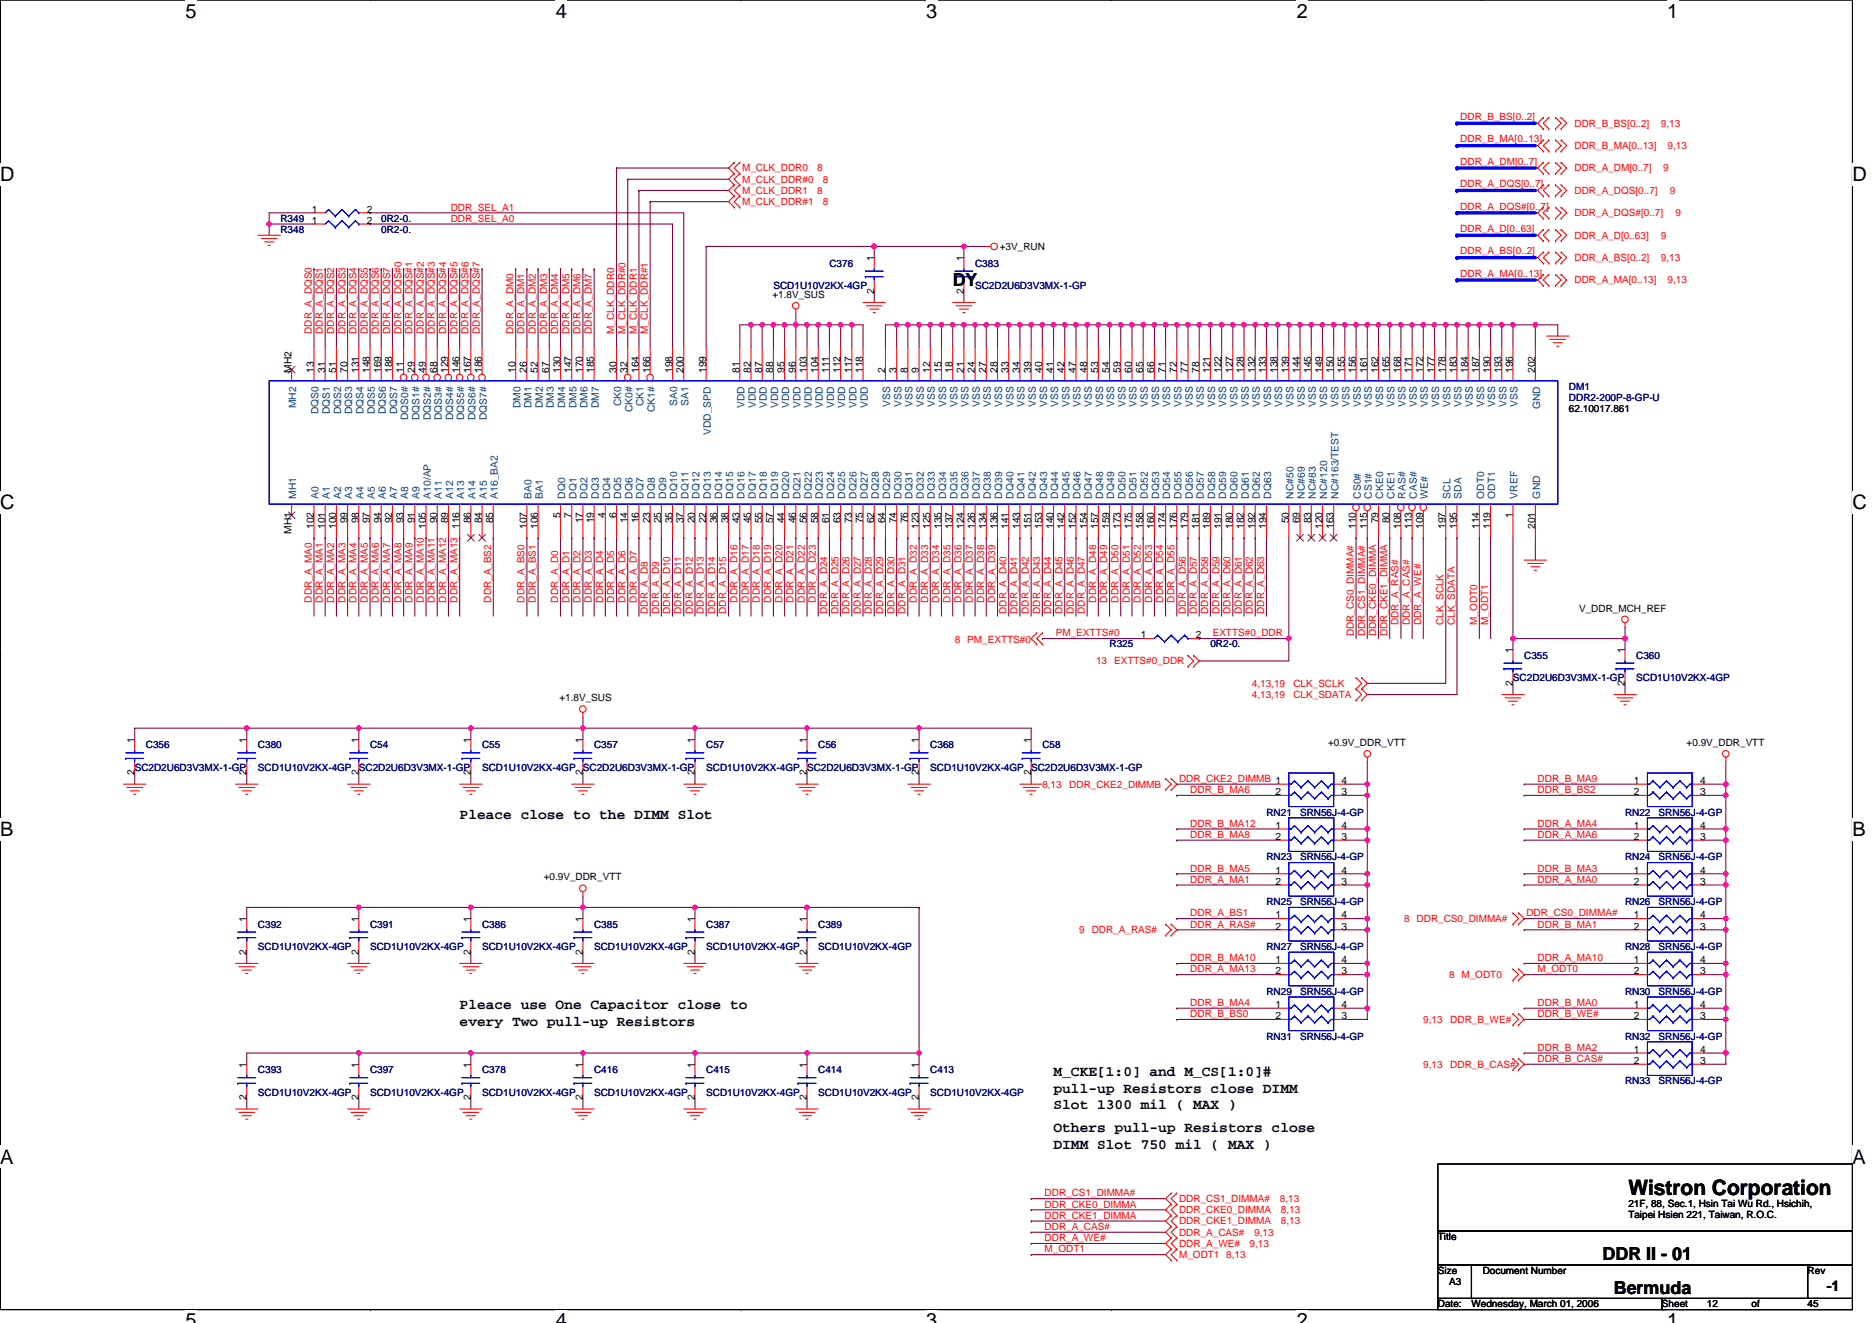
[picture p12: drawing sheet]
<svg xmlns="http://www.w3.org/2000/svg" width="297mm" height="210mm" viewBox="0 0 297 210" stroke-linecap="round" stroke-linejoin="round" font-family="sans-serif">
<defs><g id="words">
<text font-size="3.4" x="258.4" y="189.6">Wistron Corporation</text>
<g font-size="3.2">
<text x="29.4" y="2.8">5</text>
<text x="88.2" y="2.8">4</text>
<text x="147" y="2.8">3</text>
<text x="205.8" y="2.8">2</text>
<text x="264.5" y="2.8">1</text>
<text x="0" y="28.8">D</text>
<text x="293.9" y="28.8">D</text>
<text x="0" y="80.8">C</text>
<text x="293.9" y="80.8">C</text>
<text x="0" y="132.7">B</text>
<text x="293.9" y="132.7">B</text>
<text x="0" y="184.7">A</text>
<text x="293.9" y="184.7">A</text>
<text x="29.4" y="210.7">5</text>
<text x="88.2" y="210.7">4</text>
<text x="147" y="210.7">3</text>
<text x="205.8" y="210.7">2</text>
<text x="264.5" y="210.7">1</text>
</g>
<g font-size="2.8">
<text x="151.2" y="45.3">DY</text>
<text x="254.3" y="200">DDR II - 01</text>
<text x="256.1" y="205.3">Bermuda</text>
</g>
<g font-size="2.3">
<text x="72.9" y="129.9">Pleace close to the DIMM Slot</text>
<text x="72.9" y="160.2">Pleace use One Capacitor close to</text>
<text x="72.9" y="162.8">every Two pull-up Resistors</text>
<text x="167.2" y="170.8">M_CKE[1:0] and M_CS[1:0]#</text>
<text x="167.2" y="173.5">pull-up Resistors close DIMM</text>
<text x="167.2" y="176.1">Slot 1300 mil ( MAX )</text>
<text x="167.2" y="179.7">Others pull-up Resistors close</text>
<text x="167.2" y="182.4">DIMM Slot 750 mil ( MAX )</text>
<text x="289.9" y="204.8">-1</text>
</g>
<g font-size="1.6" fill="#f00">
<text x="231.7" y="22.6">DDR_B_MA[0..13]</text>
<text x="231.7" y="19">DDR_B_BS[0..2]</text>
<text x="249.8" y="23.6">DDR_B_MA[0..13]</text>
<text x="249.8" y="20.1">DDR_B_BS[0..2]</text>
<text x="263.5" y="20.1">9,13</text>
<text x="264.6" y="23.6">9,13</text>
<text x="117.7" y="27.2">M_CLK_DDR0</text>
<text x="117.7" y="29">M_CLK_DDR#0</text>
<text x="129.7" y="27.2">8</text>
<text x="130.6" y="29">8</text>
<text x="231.7" y="29.7">DDR_A_DQS[0..7]</text>
<text x="231.7" y="26.1">DDR_A_DM[0..7]</text>
<text x="249.8" y="27.2">DDR_A_DM[0..7]</text>
<text x="263.9" y="27.2">9</text>
<text x="71.5" y="35.2">DDR_SEL_A0</text>
<text x="71.5" y="33.4">DDR_SEL_A1</text>
<text x="117.7" y="30.8">M_CLK_DDR1</text>
<text x="117.7" y="32.5">M_CLK_DDR#1</text>
<text x="129.7" y="30.8">8</text>
<text x="130.6" y="32.5">8</text>
<text x="231.7" y="33.3">DDR_A_DQS#[0..7]</text>
<text x="249.8" y="34.3">DDR_A_DQS#[0..7]</text>
<text x="249.8" y="30.8">DDR_A_DQS[0..7]</text>
<text x="265" y="30.8">9</text>
<text x="265.8" y="34.3">9</text>
<text x="231.7" y="36.8">DDR_A_D[0..63]</text>
<text x="231.7" y="40.4">DDR_A_BS[0..2]</text>
<text x="249.8" y="37.9">DDR_A_D[0..63]</text>
<text x="249.8" y="41.4">DDR_A_BS[0..2]</text>
<text x="263.5" y="37.9">9</text>
<text x="263.5" y="41.4">9,13</text>
<text x="231.7" y="43.9">DDR_A_MA[0..13]</text>
<text x="249.8" y="45">DDR_A_MA[0..13]</text>
<text x="264.6" y="45">9,13</text>
<text x="49.5" y="53" transform="rotate(-90 49.5 53)">DDR_A_DQS0</text>
<text x="51.2" y="53" transform="rotate(-90 51.2 53)">DDR_A_DQS1</text>
<text x="53" y="53" transform="rotate(-90 53 53)">DDR_A_DQS2</text>
<text x="54.8" y="53" transform="rotate(-90 54.8 53)">DDR_A_DQS3</text>
<text x="56.6" y="53" transform="rotate(-90 56.6 53)">DDR_A_DQS4</text>
<text x="58.4" y="53" transform="rotate(-90 58.4 53)">DDR_A_DQS5</text>
<text x="60.1" y="53" transform="rotate(-90 60.1 53)">DDR_A_DQS6</text>
<text x="61.9" y="53" transform="rotate(-90 61.9 53)">DDR_A_DQS7</text>
<text x="63.7" y="53" transform="rotate(-90 63.7 53)">DDR_A_DQS#0</text>
<text x="65.5" y="53" transform="rotate(-90 65.5 53)">DDR_A_DQS#1</text>
<text x="67.2" y="53" transform="rotate(-90 67.2 53)">DDR_A_DQS#2</text>
<text x="69" y="53" transform="rotate(-90 69 53)">DDR_A_DQS#3</text>
<text x="70.8" y="53" transform="rotate(-90 70.8 53)">DDR_A_DQS#4</text>
<text x="72.6" y="53" transform="rotate(-90 72.6 53)">DDR_A_DQS#5</text>
<text x="74.4" y="53" transform="rotate(-90 74.4 53)">DDR_A_DQS#6</text>
<text x="76.1" y="53" transform="rotate(-90 76.1 53)">DDR_A_DQS#7</text>
<text x="81.5" y="53" transform="rotate(-90 81.5 53)">DDR_A_DM0</text>
<text x="83.2" y="53" transform="rotate(-90 83.2 53)">DDR_A_DM1</text>
<text x="85" y="53" transform="rotate(-90 85 53)">DDR_A_DM2</text>
<text x="86.8" y="53" transform="rotate(-90 86.8 53)">DDR_A_DM3</text>
<text x="88.6" y="53" transform="rotate(-90 88.6 53)">DDR_A_DM4</text>
<text x="90.4" y="53" transform="rotate(-90 90.4 53)">DDR_A_DM5</text>
<text x="92.1" y="53" transform="rotate(-90 92.1 53)">DDR_A_DM6</text>
<text x="93.9" y="53" transform="rotate(-90 93.9 53)">DDR_A_DM7</text>
<text x="97.5" y="53" transform="rotate(-90 97.5 53)">M_CLK_DDR0</text>
<text x="99.2" y="53" transform="rotate(-90 99.2 53)">M_CLK_DDR#0</text>
<text x="101" y="53" transform="rotate(-90 101 53)">M_CLK_DDR1</text>
<text x="102.8" y="53" transform="rotate(-90 102.8 53)">M_CLK_DDR#1</text>
<text x="49.5" y="95.7" transform="rotate(-90 49.5 95.7)">DDR_A_MA0</text>
<text x="51.2" y="95.7" transform="rotate(-90 51.2 95.7)">DDR_A_MA1</text>
<text x="53" y="95.7" transform="rotate(-90 53 95.7)">DDR_A_MA2</text>
<text x="54.8" y="95.7" transform="rotate(-90 54.8 95.7)">DDR_A_MA3</text>
<text x="56.6" y="95.7" transform="rotate(-90 56.6 95.7)">DDR_A_MA4</text>
<text x="58.4" y="95.7" transform="rotate(-90 58.4 95.7)">DDR_A_MA5</text>
<text x="60.1" y="95.7" transform="rotate(-90 60.1 95.7)">DDR_A_MA6</text>
<text x="61.9" y="95.7" transform="rotate(-90 61.9 95.7)">DDR_A_MA7</text>
<text x="63.7" y="95.7" transform="rotate(-90 63.7 95.7)">DDR_A_MA8</text>
<text x="65.5" y="95.7" transform="rotate(-90 65.5 95.7)">DDR_A_MA9</text>
<text x="67.2" y="95.7" transform="rotate(-90 67.2 95.7)">DDR_A_MA10</text>
<text x="69" y="95.7" transform="rotate(-90 69 95.7)">DDR_A_MA11</text>
<text x="70.8" y="95.7" transform="rotate(-90 70.8 95.7)">DDR_A_MA12</text>
<text x="72.6" y="95.7" transform="rotate(-90 72.6 95.7)">DDR_A_MA13</text>
<text x="77.9" y="95.7" transform="rotate(-90 77.9 95.7)">DDR_A_BS2</text>
<text x="83.2" y="95.7" transform="rotate(-90 83.2 95.7)">DDR_A_BS0</text>
<text x="85" y="95.7" transform="rotate(-90 85 95.7)">DDR_A_BS1</text>
<text x="88.6" y="95.7" transform="rotate(-90 88.6 95.7)">DDR_A_D0</text>
<text x="90.4" y="95.7" transform="rotate(-90 90.4 95.7)">DDR_A_D1</text>
<text x="92.1" y="95.7" transform="rotate(-90 92.1 95.7)">DDR_A_D2</text>
<text x="93.9" y="95.7" transform="rotate(-90 93.9 95.7)">DDR_A_D3</text>
<text x="95.7" y="95.7" transform="rotate(-90 95.7 95.7)">DDR_A_D4</text>
<text x="97.5" y="95.7" transform="rotate(-90 97.5 95.7)">DDR_A_D5</text>
<text x="99.2" y="95.7" transform="rotate(-90 99.2 95.7)">DDR_A_D6</text>
<text x="101" y="95.7" transform="rotate(-90 101 95.7)">DDR_A_D7</text>
<text x="117" y="95.7" transform="rotate(-90 117 95.7)">DDR_A_D16</text>
<text x="118.8" y="95.7" transform="rotate(-90 118.8 95.7)">DDR_A_D17</text>
<text x="120.6" y="95.7" transform="rotate(-90 120.6 95.7)">DDR_A_D18</text>
<text x="122.4" y="95.7" transform="rotate(-90 122.4 95.7)">DDR_A_D19</text>
<text x="124.1" y="95.7" transform="rotate(-90 124.1 95.7)">DDR_A_D20</text>
<text x="125.9" y="95.7" transform="rotate(-90 125.9 95.7)">DDR_A_D21</text>
<text x="127.7" y="95.7" transform="rotate(-90 127.7 95.7)">DDR_A_D22</text>
<text x="129.5" y="95.7" transform="rotate(-90 129.5 95.7)">DDR_A_D23</text>
<text x="145.5" y="95.7" transform="rotate(-90 145.5 95.7)">DDR_A_D32</text>
<text x="147.3" y="95.7" transform="rotate(-90 147.3 95.7)">DDR_A_D33</text>
<text x="149" y="95.7" transform="rotate(-90 149 95.7)">DDR_A_D34</text>
<text x="150.8" y="95.7" transform="rotate(-90 150.8 95.7)">DDR_A_D35</text>
<text x="152.6" y="95.7" transform="rotate(-90 152.6 95.7)">DDR_A_D36</text>
<text x="154.4" y="95.7" transform="rotate(-90 154.4 95.7)">DDR_A_D37</text>
<text x="156.1" y="95.7" transform="rotate(-90 156.1 95.7)">DDR_A_D38</text>
<text x="157.9" y="95.7" transform="rotate(-90 157.9 95.7)">DDR_A_D39</text>
<text x="173.9" y="95.7" transform="rotate(-90 173.9 95.7)">DDR_A_D48</text>
<text x="175.7" y="95.7" transform="rotate(-90 175.7 95.7)">DDR_A_D49</text>
<text x="177.5" y="95.7" transform="rotate(-90 177.5 95.7)">DDR_A_D50</text>
<text x="179.3" y="95.7" transform="rotate(-90 179.3 95.7)">DDR_A_D51</text>
<text x="181" y="95.7" transform="rotate(-90 181 95.7)">DDR_A_D52</text>
<text x="182.8" y="95.7" transform="rotate(-90 182.8 95.7)">DDR_A_D53</text>
<text x="184.6" y="95.7" transform="rotate(-90 184.6 95.7)">DDR_A_D54</text>
<text x="186.4" y="95.7" transform="rotate(-90 186.4 95.7)">DDR_A_D55</text>
<text x="102.8" y="97.4" transform="rotate(-90 102.8 97.4)">DDR_A_D8</text>
<text x="104.6" y="97.4" transform="rotate(-90 104.6 97.4)">DDR_A_D9</text>
<text x="106.4" y="97.4" transform="rotate(-90 106.4 97.4)">DDR_A_D10</text>
<text x="108.1" y="97.4" transform="rotate(-90 108.1 97.4)">DDR_A_D11</text>
<text x="109.9" y="97.4" transform="rotate(-90 109.9 97.4)">DDR_A_D12</text>
<text x="111.7" y="97.4" transform="rotate(-90 111.7 97.4)">DDR_A_D13</text>
<text x="113.5" y="97.4" transform="rotate(-90 113.5 97.4)">DDR_A_D14</text>
<text x="115.2" y="97.4" transform="rotate(-90 115.2 97.4)">DDR_A_D15</text>
<text x="131.3" y="97.4" transform="rotate(-90 131.3 97.4)">DDR_A_D24</text>
<text x="133" y="97.4" transform="rotate(-90 133 97.4)">DDR_A_D25</text>
<text x="134.8" y="97.4" transform="rotate(-90 134.8 97.4)">DDR_A_D26</text>
<text x="136.6" y="97.4" transform="rotate(-90 136.6 97.4)">DDR_A_D27</text>
<text x="138.4" y="97.4" transform="rotate(-90 138.4 97.4)">DDR_A_D28</text>
<text x="140.1" y="97.4" transform="rotate(-90 140.1 97.4)">DDR_A_D29</text>
<text x="141.9" y="97.4" transform="rotate(-90 141.9 97.4)">DDR_A_D30</text>
<text x="143.7" y="97.4" transform="rotate(-90 143.7 97.4)">DDR_A_D31</text>
<text x="159.7" y="97.4" transform="rotate(-90 159.7 97.4)">DDR_A_D40</text>
<text x="161.5" y="97.4" transform="rotate(-90 161.5 97.4)">DDR_A_D41</text>
<text x="163.3" y="97.4" transform="rotate(-90 163.3 97.4)">DDR_A_D42</text>
<text x="165" y="97.4" transform="rotate(-90 165 97.4)">DDR_A_D43</text>
<text x="166.8" y="97.4" transform="rotate(-90 166.8 97.4)">DDR_A_D44</text>
<text x="167.5" y="101">PM_EXTTS#0</text>
<text x="168.6" y="97.4" transform="rotate(-90 168.6 97.4)">DDR_A_D45</text>
<text x="170.4" y="97.4" transform="rotate(-90 170.4 97.4)">DDR_A_D46</text>
<text x="172.1" y="97.4" transform="rotate(-90 172.1 97.4)">DDR_A_D47</text>
<text x="188.1" y="97.4" transform="rotate(-90 188.1 97.4)">DDR_A_D56</text>
<text x="189.9" y="97.4" transform="rotate(-90 189.9 97.4)">DDR_A_D57</text>
<text x="191.7" y="97.4" transform="rotate(-90 191.7 97.4)">DDR_A_D58</text>
<text x="192.4" y="101">EXTTS#0_DDR</text>
<text x="193.5" y="97.4" transform="rotate(-90 193.5 97.4)">DDR_A_D59</text>
<text x="195.3" y="97.4" transform="rotate(-90 195.3 97.4)">DDR_A_D60</text>
<text x="197" y="97.4" transform="rotate(-90 197 97.4)">DDR_A_D61</text>
<text x="198.8" y="97.4" transform="rotate(-90 198.8 97.4)">DDR_A_D62</text>
<text x="200.6" y="97.4" transform="rotate(-90 200.6 97.4)">DDR_A_D63</text>
<text x="214.8" y="101" transform="rotate(-90 214.8 101)">DDR_CS0_DIMMA#</text>
<text x="216.6" y="101" transform="rotate(-90 216.6 101)">DDR_CS1_DIMMA#</text>
<text x="218.4" y="101" transform="rotate(-90 218.4 101)">DDR_CKE0_DIMMA</text>
<text x="220.2" y="101" transform="rotate(-90 220.2 101)">DDR_CKE1_DIMMA</text>
<text x="221.9" y="99.2" transform="rotate(-90 221.9 99.2)">DDR_A_RAS#</text>
<text x="223.7" y="99.2" transform="rotate(-90 223.7 99.2)">DDR_A_CAS#</text>
<text x="225.5" y="99.2" transform="rotate(-90 225.5 99.2)">DDR_A_WE#</text>
<text x="229" y="99.2" transform="rotate(-90 229 99.2)">CLK_SCLK</text>
<text x="230.8" y="99.2" transform="rotate(-90 230.8 99.2)">CLK_SDATA</text>
<text x="234.4" y="99.2" transform="rotate(-90 234.4 99.2)">M_ODT0</text>
<text x="236.2" y="99.2" transform="rotate(-90 236.2 99.2)">M_ODT1</text>
<text x="151.5" y="102">8 PM_EXTTS#0</text>
<text x="173.9" y="105.4">13 EXTTS#0_DDR</text>
<text x="198.6" y="109">4,13,19</text>
<text x="198.6" y="110.8">4,13,19</text>
<text x="205.2" y="109">CLK_SCLK</text>
<text x="205.2" y="110.8">CLK_SDATA</text>
<text x="165.4" y="125">8,13</text>
<text x="169.7" y="125">DDR_CKE2_DIMMB</text>
<text x="187.1" y="124.1">DDR_CKE2_DIMMB 1</text>
<text x="188.9" y="125.9">DDR_B_MA6</text>
<text x="244" y="125.9">DDR_B_BS2</text>
<text x="244" y="124.1">DDR_B_MA9</text>
<text x="188.9" y="131.2">DDR_B_MA12</text>
<text x="244" y="131.2">DDR_A_MA4</text>
<text x="188.9" y="133">DDR_B_MA8</text>
<text x="244" y="133">DDR_A_MA6</text>
<text x="188.9" y="140.1">DDR_A_MA1</text>
<text x="188.9" y="138.3">DDR_B_MA5</text>
<text x="244" y="140.1">DDR_A_MA0</text>
<text x="244" y="138.3">DDR_B_MA3</text>
<text x="171.3" y="148.1">9 DDR_A_RAS#</text>
<text x="188.9" y="147.2">DDR_A_RAS#</text>
<text x="188.9" y="145.4">DDR_A_BS1</text>
<text x="222.8" y="146.3">8 DDR_CS0_DIMMA#</text>
<text x="242.2" y="145.4">DDR_CS0_DIMMA#</text>
<text x="244" y="147.2">DDR_B_MA1</text>
<text x="188.9" y="154.3">DDR_A_MA13</text>
<text x="188.9" y="152.5">DDR_B_MA10</text>
<text x="229.9" y="155.2">8 M_ODT0</text>
<text x="244" y="152.5">DDR_A_MA10</text>
<text x="244" y="154.3">M_ODT0</text>
<text x="188.9" y="161.4">DDR_B_BS0</text>
<text x="188.9" y="159.7">DDR_B_MA4</text>
<text x="244" y="161.4">DDR_B_WE#</text>
<text x="244" y="159.7">DDR_B_MA0</text>
<text x="225.8" y="162.3">9,13</text>
<text x="230.1" y="162.3">DDR_B_WE#</text>
<text x="244" y="166.8">DDR_B_MA2</text>
<text x="225.8" y="169.4">9,13</text>
<text x="230.1" y="169.4">DDR_B_CAS#</text>
<text x="244" y="168.6">DDR_B_CAS#</text>
<text x="165.8" y="189.9">DDR_CS1_DIMMA#</text>
<text x="165.8" y="191.7">DDR_CKE0_DIMMA</text>
<text x="187.1" y="190.8">DDR_CS1_DIMMA#</text>
<text x="203.1" y="190.8">8,13</text>
<text x="165.8" y="193.4">DDR_CKE1_DIMMA</text>
<text x="165.8" y="195.2">DDR_A_CAS#</text>
<text x="165.8" y="197">DDR_A_WE#</text>
<text x="187.1" y="192.6">DDR_CKE0_DIMMA</text>
<text x="187.1" y="194.3">DDR_CKE1_DIMMA</text>
<text x="187.1" y="196.1">DDR_A_CAS#</text>
<text x="187.1" y="197.9">DDR_A_WE#</text>
<text x="198.3" y="197.9">9,13</text>
<text x="199" y="196.1">9,13</text>
<text x="203.3" y="192.6">8,13</text>
<text x="203.3" y="194.3">8,13</text>
<text x="165.8" y="198.8">M_ODT1</text>
<text x="187.1" y="199.7">M_ODT1 8,13</text>
</g>
<g font-size="1.6" fill="#000080">
<text x="44.5" y="35.2">R349</text>
<text x="60.5" y="35.2">0R2-0.</text>
<text x="44.5" y="37">R348</text>
<text x="60.5" y="37">0R2-0.</text>
<text x="122.7" y="45.9">SCD1U10V2KX-4GP</text>
<text x="131.6" y="42.3">C376</text>
<text x="154.7" y="42.3">C383</text>
<text x="154.7" y="45.9">SC2D2U6D3V3MX-1-GP</text>
<text x="249" y="61.9">DM1</text>
<text x="249" y="63.6">DDR2-200P-8-GP-U</text>
<text x="176.1" y="102.8">R325</text>
<text x="192.1" y="102.8">0R2-0.</text>
<text x="241.8" y="104.5">C355</text>
<text x="259.6" y="104.5">C360</text>
<text x="240.1" y="108.1">SC2D2U6D3V3MX-1-GP</text>
<text x="259.6" y="108.1">SCD1U10V2KX-4GP</text>
<text x="23.2" y="118.8">C356</text>
<text x="40.9" y="118.8">C380</text>
<text x="58.7" y="118.8">C54</text>
<text x="76.5" y="118.8">C55</text>
<text x="94.3" y="118.8">C357</text>
<text x="112.1" y="118.8">C57</text>
<text x="129.8" y="118.8">C56</text>
<text x="147.6" y="118.8">C368</text>
<text x="165.4" y="118.8">C58</text>
<text x="21.4" y="122.3">SC2D2U6D3V3MX-1-GP</text>
<text x="40.9" y="122.3">SCD1U10V2KX-4GP</text>
<text x="56.9" y="122.3">SC2D2U6D3V3MX-1-GP</text>
<text x="76.5" y="122.3">SCD1U10V2KX-4GP</text>
<text x="92.5" y="122.3">SC2D2U6D3V3MX-1-GP</text>
<text x="112.1" y="122.3">SCD1U10V2KX-4GP</text>
<text x="128.1" y="122.3">SC2D2U6D3V3MX-1-GP</text>
<text x="147.6" y="122.3">SCD1U10V2KX-4GP</text>
<text x="163.6" y="122.3">SC2D2U6D3V3MX-1-GP</text>
<text x="201" y="129.4">RN21</text>
<text x="206.3" y="129.4">SRN56J-4-GP</text>
<text x="257.8" y="129.4">RN22</text>
<text x="263.2" y="129.4">SRN56J-4-GP</text>
<text x="201" y="136.5">RN23</text>
<text x="206.3" y="136.5">SRN56J-4-GP</text>
<text x="257.8" y="136.5">RN24</text>
<text x="263.2" y="136.5">SRN56J-4-GP</text>
<text x="201" y="143.7">RN25</text>
<text x="206.3" y="143.7">SRN56J-4-GP</text>
<text x="257.8" y="143.7">RN26</text>
<text x="263.2" y="143.7">SRN56J-4-GP</text>
<text x="40.9" y="147.2">C392</text>
<text x="58.7" y="147.2">C391</text>
<text x="76.5" y="147.2">C386</text>
<text x="94.3" y="147.2">C385</text>
<text x="112.1" y="147.2">C387</text>
<text x="129.8" y="147.2">C389</text>
<text x="40.9" y="150.8">SCD1U10V2KX-4GP</text>
<text x="58.7" y="150.8">SCD1U10V2KX-4GP</text>
<text x="76.5" y="150.8">SCD1U10V2KX-4GP</text>
<text x="94.3" y="150.8">SCD1U10V2KX-4GP</text>
<text x="112.1" y="150.8">SCD1U10V2KX-4GP</text>
<text x="129.8" y="150.8">SCD1U10V2KX-4GP</text>
<text x="201" y="150.8">RN27</text>
<text x="206.3" y="150.8">SRN56J-4-GP</text>
<text x="257.8" y="150.8">RN28</text>
<text x="263.2" y="150.8">SRN56J-4-GP</text>
<text x="201" y="157.9">RN29</text>
<text x="206.3" y="157.9">SRN56J-4-GP</text>
<text x="257.8" y="157.9">RN30</text>
<text x="263.2" y="157.9">SRN56J-4-GP</text>
<text x="201" y="165">RN31</text>
<text x="206.3" y="165">SRN56J-4-GP</text>
<text x="257.8" y="165">RN32</text>
<text x="263.2" y="165">SRN56J-4-GP</text>
<text x="40.9" y="170.3">C393</text>
<text x="40.9" y="173.9">SCD1U10V2KX-4GP</text>
<text x="58.7" y="170.3">C397</text>
<text x="58.7" y="173.9">SCD1U10V2KX-4GP</text>
<text x="76.5" y="170.3">C378</text>
<text x="76.5" y="173.9">SCD1U10V2KX-4GP</text>
<text x="94.3" y="170.3">C416</text>
<text x="94.3" y="173.9">SCD1U10V2KX-4GP</text>
<text x="112.1" y="170.3">C415</text>
<text x="112.1" y="173.9">SCD1U10V2KX-4GP</text>
<text x="129.8" y="170.3">C414</text>
<text x="129.8" y="173.9">SCD1U10V2KX-4GP</text>
<text x="147.6" y="170.3">C413</text>
<text x="147.6" y="173.9">SCD1U10V2KX-4GP</text>
<text x="257.8" y="172.1">RN33</text>
<text x="263.2" y="172.1">SRN56J-4-GP</text>
</g>
<g font-size="1.6">
<text x="49.5" y="35.5">1</text>
<text x="49.5" y="33.8">1</text>
<text x="58.2" y="35.5">2</text>
<text x="58.2" y="33.8">2</text>
<text x="138.7" y="41.4" transform="rotate(-90 138.7 41.4)">1</text>
<text x="152.9" y="41.4" transform="rotate(-90 152.9 41.4)">1</text>
<text x="158.6" y="39.6">+3V_RUN</text>
<text x="122.6" y="47.3">+1.8V_SUS</text>
<text x="138.7" y="46.6" transform="rotate(-90 138.7 46.6)">2</text>
<text x="152.9" y="46.6" transform="rotate(-90 152.9 46.6)">2</text>
<text x="46.2" y="59.2" transform="rotate(-90 46.2 59.2)">MH2</text>
<text x="49.8" y="59.2" transform="rotate(-90 49.8 59.2)">13</text>
<text x="51.6" y="59.2" transform="rotate(-90 51.6 59.2)">31</text>
<text x="53.4" y="59.2" transform="rotate(-90 53.4 59.2)">51</text>
<text x="55.1" y="59.2" transform="rotate(-90 55.1 59.2)">70</text>
<text x="56.9" y="59.2" transform="rotate(-90 56.9 59.2)">131</text>
<text x="58.7" y="59.2" transform="rotate(-90 58.7 59.2)">148</text>
<text x="60.5" y="59.2" transform="rotate(-90 60.5 59.2)">169</text>
<text x="62.2" y="59.2" transform="rotate(-90 62.2 59.2)">188</text>
<text x="64" y="59.2" transform="rotate(-90 64 59.2)">11</text>
<text x="65.8" y="59.2" transform="rotate(-90 65.8 59.2)">29</text>
<text x="67.6" y="59.2" transform="rotate(-90 67.6 59.2)">49</text>
<text x="69.4" y="59.2" transform="rotate(-90 69.4 59.2)">68</text>
<text x="71.1" y="59.2" transform="rotate(-90 71.1 59.2)">129</text>
<text x="72.9" y="59.2" transform="rotate(-90 72.9 59.2)">146</text>
<text x="74.7" y="59.2" transform="rotate(-90 74.7 59.2)">167</text>
<text x="76.5" y="59.2" transform="rotate(-90 76.5 59.2)">186</text>
<text x="81.8" y="59.2" transform="rotate(-90 81.8 59.2)">10</text>
<text x="83.6" y="59.2" transform="rotate(-90 83.6 59.2)">26</text>
<text x="85.4" y="59.2" transform="rotate(-90 85.4 59.2)">52</text>
<text x="87.1" y="59.2" transform="rotate(-90 87.1 59.2)">67</text>
<text x="88.9" y="59.2" transform="rotate(-90 88.9 59.2)">130</text>
<text x="90.7" y="59.2" transform="rotate(-90 90.7 59.2)">147</text>
<text x="92.5" y="59.2" transform="rotate(-90 92.5 59.2)">170</text>
<text x="94.3" y="59.2" transform="rotate(-90 94.3 59.2)">185</text>
<text x="97.8" y="59.2" transform="rotate(-90 97.8 59.2)">30</text>
<text x="99.6" y="59.2" transform="rotate(-90 99.6 59.2)">32</text>
<text x="101.4" y="59.2" transform="rotate(-90 101.4 59.2)">164</text>
<text x="103.1" y="59.2" transform="rotate(-90 103.1 59.2)">166</text>
<text x="106.7" y="59.2" transform="rotate(-90 106.7 59.2)">198</text>
<text x="108.5" y="59.2" transform="rotate(-90 108.5 59.2)">200</text>
<text x="112" y="59.2" transform="rotate(-90 112 59.2)">199</text>
<text x="117.4" y="59.2" transform="rotate(-90 117.4 59.2)">81</text>
<text x="119.1" y="59.2" transform="rotate(-90 119.1 59.2)">82</text>
<text x="120.9" y="59.2" transform="rotate(-90 120.9 59.2)">87</text>
<text x="122.7" y="59.2" transform="rotate(-90 122.7 59.2)">88</text>
<text x="124.5" y="59.2" transform="rotate(-90 124.5 59.2)">95</text>
<text x="126.3" y="59.2" transform="rotate(-90 126.3 59.2)">96</text>
<text x="128" y="59.2" transform="rotate(-90 128 59.2)">103</text>
<text x="129.8" y="59.2" transform="rotate(-90 129.8 59.2)">104</text>
<text x="131.6" y="59.2" transform="rotate(-90 131.6 59.2)">111</text>
<text x="133.4" y="59.2" transform="rotate(-90 133.4 59.2)">112</text>
<text x="135.1" y="59.2" transform="rotate(-90 135.1 59.2)">117</text>
<text x="136.9" y="59.2" transform="rotate(-90 136.9 59.2)">118</text>
<text x="140.5" y="59.2" transform="rotate(-90 140.5 59.2)">2</text>
<text x="142.3" y="59.2" transform="rotate(-90 142.3 59.2)">3</text>
<text x="144" y="59.2" transform="rotate(-90 144 59.2)">8</text>
<text x="145.8" y="59.2" transform="rotate(-90 145.8 59.2)">9</text>
<text x="147.6" y="59.2" transform="rotate(-90 147.6 59.2)">12</text>
<text x="149.4" y="59.2" transform="rotate(-90 149.4 59.2)">15</text>
<text x="151.1" y="59.2" transform="rotate(-90 151.1 59.2)">18</text>
<text x="152.9" y="59.2" transform="rotate(-90 152.9 59.2)">21</text>
<text x="154.7" y="59.2" transform="rotate(-90 154.7 59.2)">24</text>
<text x="156.5" y="59.2" transform="rotate(-90 156.5 59.2)">27</text>
<text x="158.3" y="59.2" transform="rotate(-90 158.3 59.2)">28</text>
<text x="160" y="59.2" transform="rotate(-90 160 59.2)">33</text>
<text x="161.8" y="59.2" transform="rotate(-90 161.8 59.2)">34</text>
<text x="163.6" y="59.2" transform="rotate(-90 163.6 59.2)">39</text>
<text x="165.4" y="59.2" transform="rotate(-90 165.4 59.2)">40</text>
<text x="167.1" y="59.2" transform="rotate(-90 167.1 59.2)">41</text>
<text x="168.9" y="59.2" transform="rotate(-90 168.9 59.2)">42</text>
<text x="170.7" y="59.2" transform="rotate(-90 170.7 59.2)">47</text>
<text x="172.5" y="59.2" transform="rotate(-90 172.5 59.2)">48</text>
<text x="174.3" y="59.2" transform="rotate(-90 174.3 59.2)">53</text>
<text x="176" y="59.2" transform="rotate(-90 176 59.2)">54</text>
<text x="177.8" y="59.2" transform="rotate(-90 177.8 59.2)">59</text>
<text x="179.6" y="59.2" transform="rotate(-90 179.6 59.2)">60</text>
<text x="181.4" y="59.2" transform="rotate(-90 181.4 59.2)">65</text>
<text x="183.2" y="59.2" transform="rotate(-90 183.2 59.2)">66</text>
<text x="184.9" y="59.2" transform="rotate(-90 184.9 59.2)">71</text>
<text x="186.7" y="59.2" transform="rotate(-90 186.7 59.2)">72</text>
<text x="188.5" y="59.2" transform="rotate(-90 188.5 59.2)">77</text>
<text x="190.3" y="59.2" transform="rotate(-90 190.3 59.2)">78</text>
<text x="192" y="59.2" transform="rotate(-90 192 59.2)">121</text>
<text x="193.8" y="59.2" transform="rotate(-90 193.8 59.2)">122</text>
<text x="195.6" y="59.2" transform="rotate(-90 195.6 59.2)">127</text>
<text x="197.4" y="59.2" transform="rotate(-90 197.4 59.2)">128</text>
<text x="199.2" y="59.2" transform="rotate(-90 199.2 59.2)">132</text>
<text x="200.9" y="59.2" transform="rotate(-90 200.9 59.2)">133</text>
<text x="202.7" y="59.2" transform="rotate(-90 202.7 59.2)">138</text>
<text x="204.5" y="59.2" transform="rotate(-90 204.5 59.2)">139</text>
<text x="206.3" y="59.2" transform="rotate(-90 206.3 59.2)">144</text>
<text x="208" y="59.2" transform="rotate(-90 208 59.2)">145</text>
<text x="209.8" y="59.2" transform="rotate(-90 209.8 59.2)">149</text>
<text x="211.6" y="59.2" transform="rotate(-90 211.6 59.2)">150</text>
<text x="213.4" y="59.2" transform="rotate(-90 213.4 59.2)">155</text>
<text x="215.2" y="59.2" transform="rotate(-90 215.2 59.2)">156</text>
<text x="216.9" y="59.2" transform="rotate(-90 216.9 59.2)">161</text>
<text x="218.7" y="59.2" transform="rotate(-90 218.7 59.2)">162</text>
<text x="220.5" y="59.2" transform="rotate(-90 220.5 59.2)">165</text>
<text x="222.3" y="59.2" transform="rotate(-90 222.3 59.2)">168</text>
<text x="224" y="59.2" transform="rotate(-90 224 59.2)">171</text>
<text x="225.8" y="59.2" transform="rotate(-90 225.8 59.2)">172</text>
<text x="227.6" y="59.2" transform="rotate(-90 227.6 59.2)">177</text>
<text x="229.4" y="59.2" transform="rotate(-90 229.4 59.2)">178</text>
<text x="231.2" y="59.2" transform="rotate(-90 231.2 59.2)">183</text>
<text x="232.9" y="59.2" transform="rotate(-90 232.9 59.2)">184</text>
<text x="234.7" y="59.2" transform="rotate(-90 234.7 59.2)">187</text>
<text x="236.5" y="59.2" transform="rotate(-90 236.5 59.2)">190</text>
<text x="238.3" y="59.2" transform="rotate(-90 238.3 59.2)">193</text>
<text x="240" y="59.2" transform="rotate(-90 240 59.2)">196</text>
<text x="243.6" y="59.2" transform="rotate(-90 243.6 59.2)">202</text>
<text x="249" y="65.4">62.10017.861</text>
<text x="49.8" y="84" transform="rotate(-90 49.8 84)">102</text>
<text x="51.6" y="84" transform="rotate(-90 51.6 84)">101</text>
<text x="53.4" y="84" transform="rotate(-90 53.4 84)">100</text>
<text x="55.1" y="83.1" transform="rotate(-90 55.1 83.1)">99</text>
<text x="56.9" y="83.1" transform="rotate(-90 56.9 83.1)">98</text>
<text x="58.7" y="83.1" transform="rotate(-90 58.7 83.1)">97</text>
<text x="60.5" y="83.1" transform="rotate(-90 60.5 83.1)">94</text>
<text x="62.2" y="83.1" transform="rotate(-90 62.2 83.1)">92</text>
<text x="64" y="83.1" transform="rotate(-90 64 83.1)">93</text>
<text x="65.8" y="83.1" transform="rotate(-90 65.8 83.1)">91</text>
<text x="67.6" y="84" transform="rotate(-90 67.6 84)">105</text>
<text x="69.4" y="83.1" transform="rotate(-90 69.4 83.1)">90</text>
<text x="71.1" y="83.1" transform="rotate(-90 71.1 83.1)">89</text>
<text x="72.9" y="84" transform="rotate(-90 72.9 84)">116</text>
<text x="74.7" y="83.1" transform="rotate(-90 74.7 83.1)">86</text>
<text x="76.5" y="83.1" transform="rotate(-90 76.5 83.1)">84</text>
<text x="78.2" y="83.1" transform="rotate(-90 78.2 83.1)">85</text>
<text x="83.6" y="84" transform="rotate(-90 83.6 84)">107</text>
<text x="85.4" y="84" transform="rotate(-90 85.4 84)">106</text>
<text x="88.9" y="82.2" transform="rotate(-90 88.9 82.2)">5</text>
<text x="90.7" y="82.2" transform="rotate(-90 90.7 82.2)">7</text>
<text x="92.5" y="83.1" transform="rotate(-90 92.5 83.1)">17</text>
<text x="94.3" y="83.1" transform="rotate(-90 94.3 83.1)">19</text>
<text x="96" y="82.2" transform="rotate(-90 96 82.2)">4</text>
<text x="97.8" y="82.2" transform="rotate(-90 97.8 82.2)">6</text>
<text x="99.6" y="83.1" transform="rotate(-90 99.6 83.1)">14</text>
<text x="101.4" y="83.1" transform="rotate(-90 101.4 83.1)">16</text>
<text x="103.1" y="83.1" transform="rotate(-90 103.1 83.1)">23</text>
<text x="104.9" y="83.1" transform="rotate(-90 104.9 83.1)">25</text>
<text x="106.7" y="83.1" transform="rotate(-90 106.7 83.1)">35</text>
<text x="108.5" y="83.1" transform="rotate(-90 108.5 83.1)">37</text>
<text x="110.3" y="83.1" transform="rotate(-90 110.3 83.1)">20</text>
<text x="112" y="83.1" transform="rotate(-90 112 83.1)">22</text>
<text x="113.8" y="83.1" transform="rotate(-90 113.8 83.1)">36</text>
<text x="115.6" y="83.1" transform="rotate(-90 115.6 83.1)">38</text>
<text x="117.4" y="83.1" transform="rotate(-90 117.4 83.1)">43</text>
<text x="119.1" y="83.1" transform="rotate(-90 119.1 83.1)">45</text>
<text x="120.9" y="83.1" transform="rotate(-90 120.9 83.1)">55</text>
<text x="122.7" y="83.1" transform="rotate(-90 122.7 83.1)">57</text>
<text x="124.5" y="83.1" transform="rotate(-90 124.5 83.1)">44</text>
<text x="126.3" y="83.1" transform="rotate(-90 126.3 83.1)">46</text>
<text x="128" y="83.1" transform="rotate(-90 128 83.1)">56</text>
<text x="129.8" y="83.1" transform="rotate(-90 129.8 83.1)">58</text>
<text x="131.6" y="83.1" transform="rotate(-90 131.6 83.1)">61</text>
<text x="133.4" y="83.1" transform="rotate(-90 133.4 83.1)">63</text>
<text x="135.1" y="83.1" transform="rotate(-90 135.1 83.1)">73</text>
<text x="136.9" y="83.1" transform="rotate(-90 136.9 83.1)">75</text>
<text x="138.7" y="83.1" transform="rotate(-90 138.7 83.1)">62</text>
<text x="140.5" y="83.1" transform="rotate(-90 140.5 83.1)">64</text>
<text x="142.3" y="83.1" transform="rotate(-90 142.3 83.1)">74</text>
<text x="144" y="83.1" transform="rotate(-90 144 83.1)">76</text>
<text x="145.8" y="84" transform="rotate(-90 145.8 84)">123</text>
<text x="147.6" y="84" transform="rotate(-90 147.6 84)">125</text>
<text x="149.4" y="84" transform="rotate(-90 149.4 84)">135</text>
<text x="151.1" y="84" transform="rotate(-90 151.1 84)">137</text>
<text x="152.9" y="84" transform="rotate(-90 152.9 84)">124</text>
<text x="154.7" y="84" transform="rotate(-90 154.7 84)">126</text>
<text x="156.5" y="84" transform="rotate(-90 156.5 84)">134</text>
<text x="158.3" y="84" transform="rotate(-90 158.3 84)">136</text>
<text x="160" y="84" transform="rotate(-90 160 84)">141</text>
<text x="161.8" y="84" transform="rotate(-90 161.8 84)">143</text>
<text x="163.6" y="84" transform="rotate(-90 163.6 84)">151</text>
<text x="165.4" y="84" transform="rotate(-90 165.4 84)">153</text>
<text x="167.1" y="84" transform="rotate(-90 167.1 84)">140</text>
<text x="168.9" y="84" transform="rotate(-90 168.9 84)">142</text>
<text x="170.7" y="84" transform="rotate(-90 170.7 84)">152</text>
<text x="172.5" y="84" transform="rotate(-90 172.5 84)">154</text>
<text x="174.3" y="84" transform="rotate(-90 174.3 84)">157</text>
<text x="176" y="84" transform="rotate(-90 176 84)">159</text>
<text x="177.8" y="84" transform="rotate(-90 177.8 84)">173</text>
<text x="179.6" y="84" transform="rotate(-90 179.6 84)">175</text>
<text x="181.4" y="84" transform="rotate(-90 181.4 84)">158</text>
<text x="183.2" y="84" transform="rotate(-90 183.2 84)">160</text>
<text x="184.9" y="84" transform="rotate(-90 184.9 84)">174</text>
<text x="186.7" y="84" transform="rotate(-90 186.7 84)">176</text>
<text x="188.5" y="84" transform="rotate(-90 188.5 84)">179</text>
<text x="190.3" y="84" transform="rotate(-90 190.3 84)">181</text>
<text x="192" y="84" transform="rotate(-90 192 84)">189</text>
<text x="193.8" y="84" transform="rotate(-90 193.8 84)">191</text>
<text x="195.6" y="84" transform="rotate(-90 195.6 84)">180</text>
<text x="197.4" y="84" transform="rotate(-90 197.4 84)">182</text>
<text x="199.2" y="84" transform="rotate(-90 199.2 84)">192</text>
<text x="200.9" y="84" transform="rotate(-90 200.9 84)">194</text>
<text x="204.5" y="83.1" transform="rotate(-90 204.5 83.1)">50</text>
<text x="206.3" y="83.1" transform="rotate(-90 206.3 83.1)">69</text>
<text x="208" y="83.1" transform="rotate(-90 208 83.1)">83</text>
<text x="209.8" y="84" transform="rotate(-90 209.8 84)">120</text>
<text x="211.6" y="84" transform="rotate(-90 211.6 84)">163</text>
<text x="215.2" y="84" transform="rotate(-90 215.2 84)">110</text>
<text x="216.9" y="84" transform="rotate(-90 216.9 84)">115</text>
<text x="218.7" y="83.1" transform="rotate(-90 218.7 83.1)">79</text>
<text x="220.5" y="83.1" transform="rotate(-90 220.5 83.1)">80</text>
<text x="222.3" y="84" transform="rotate(-90 222.3 84)">108</text>
<text x="224" y="84" transform="rotate(-90 224 84)">113</text>
<text x="225.8" y="84" transform="rotate(-90 225.8 84)">109</text>
<text x="229.4" y="84" transform="rotate(-90 229.4 84)">197</text>
<text x="231.2" y="84" transform="rotate(-90 231.2 84)">195</text>
<text x="234.7" y="84" transform="rotate(-90 234.7 84)">114</text>
<text x="236.5" y="84" transform="rotate(-90 236.5 84)">119</text>
<text x="240" y="82.2" transform="rotate(-90 240 82.2)">1</text>
<text x="243.6" y="84" transform="rotate(-90 243.6 84)">201</text>
<text x="46.2" y="84.7" transform="rotate(-90 46.2 84.7)">MH1</text>
<text x="181" y="101.3">1</text>
<text x="189.8" y="101.3">2</text>
<text x="250.6" y="97.1">V_DDR_MCH_REF</text>
<text x="240" y="103.7" transform="rotate(-90 240 103.7)">1</text>
<text x="257.8" y="103.7" transform="rotate(-90 257.8 103.7)">1</text>
<text x="88.8" y="111.3">+1.8V_SUS</text>
<text x="240" y="108.8" transform="rotate(-90 240 108.8)">2</text>
<text x="257.8" y="108.8" transform="rotate(-90 257.8 108.8)">2</text>
<text x="21.4" y="117.9" transform="rotate(-90 21.4 117.9)">1</text>
<text x="39.1" y="117.9" transform="rotate(-90 39.1 117.9)">1</text>
<text x="56.9" y="117.9" transform="rotate(-90 56.9 117.9)">1</text>
<text x="74.7" y="117.9" transform="rotate(-90 74.7 117.9)">1</text>
<text x="92.5" y="117.9" transform="rotate(-90 92.5 117.9)">1</text>
<text x="110.3" y="117.9" transform="rotate(-90 110.3 117.9)">1</text>
<text x="128" y="117.9" transform="rotate(-90 128 117.9)">1</text>
<text x="145.8" y="117.9" transform="rotate(-90 145.8 117.9)">1</text>
<text x="163.6" y="117.9" transform="rotate(-90 163.6 117.9)">1</text>
<text x="210.7" y="118.4">+0.9V_DDR_VTT</text>
<text x="267.6" y="118.4">+0.9V_DDR_VTT</text>
<text x="21.4" y="123.1" transform="rotate(-90 21.4 123.1)">2</text>
<text x="39.1" y="123.1" transform="rotate(-90 39.1 123.1)">2</text>
<text x="56.9" y="123.1" transform="rotate(-90 56.9 123.1)">2</text>
<text x="74.7" y="123.1" transform="rotate(-90 74.7 123.1)">2</text>
<text x="92.5" y="123.1" transform="rotate(-90 92.5 123.1)">2</text>
<text x="110.3" y="123.1" transform="rotate(-90 110.3 123.1)">2</text>
<text x="128" y="123.1" transform="rotate(-90 128 123.1)">2</text>
<text x="145.8" y="123.1" transform="rotate(-90 145.8 123.1)">2</text>
<text x="163.6" y="123.1" transform="rotate(-90 163.6 123.1)">2</text>
<text x="212.9" y="124.4">4</text>
<text x="259.3" y="124.4">1</text>
<text x="269.8" y="124.4">4</text>
<text x="202.4" y="131.6">1</text>
<text x="202.4" y="126.2">2</text>
<text x="212.9" y="131.6">4</text>
<text x="212.9" y="126.2">3</text>
<text x="259.3" y="131.6">1</text>
<text x="259.3" y="126.2">2</text>
<text x="269.8" y="131.6">4</text>
<text x="269.8" y="126.2">3</text>
<text x="202.4" y="133.3">2</text>
<text x="212.9" y="133.3">3</text>
<text x="259.3" y="133.3">2</text>
<text x="269.8" y="133.3">3</text>
<text x="86.3" y="139.7">+0.9V_DDR_VTT</text>
<text x="202.4" y="138.7">1</text>
<text x="202.4" y="140.4">2</text>
<text x="212.9" y="140.4">3</text>
<text x="212.9" y="138.7">4</text>
<text x="259.3" y="138.7">1</text>
<text x="259.3" y="140.4">2</text>
<text x="269.8" y="140.4">3</text>
<text x="269.8" y="138.7">4</text>
<text x="39.1" y="146.3" transform="rotate(-90 39.1 146.3)">1</text>
<text x="56.9" y="146.3" transform="rotate(-90 56.9 146.3)">1</text>
<text x="74.7" y="146.3" transform="rotate(-90 74.7 146.3)">1</text>
<text x="92.5" y="146.3" transform="rotate(-90 92.5 146.3)">1</text>
<text x="110.3" y="146.3" transform="rotate(-90 110.3 146.3)">1</text>
<text x="128" y="146.3" transform="rotate(-90 128 146.3)">1</text>
<text x="202.4" y="145.8">1</text>
<text x="202.4" y="147.6">2</text>
<text x="212.9" y="147.6">3</text>
<text x="212.9" y="145.8">4</text>
<text x="259.3" y="145.8">1</text>
<text x="259.3" y="147.6">2</text>
<text x="269.8" y="147.6">3</text>
<text x="269.8" y="145.8">4</text>
<text x="39.1" y="151.5" transform="rotate(-90 39.1 151.5)">2</text>
<text x="56.9" y="151.5" transform="rotate(-90 56.9 151.5)">2</text>
<text x="74.7" y="151.5" transform="rotate(-90 74.7 151.5)">2</text>
<text x="92.5" y="151.5" transform="rotate(-90 92.5 151.5)">2</text>
<text x="110.3" y="151.5" transform="rotate(-90 110.3 151.5)">2</text>
<text x="128" y="151.5" transform="rotate(-90 128 151.5)">2</text>
<text x="202.4" y="152.9">1</text>
<text x="202.4" y="154.7">2</text>
<text x="212.9" y="154.7">3</text>
<text x="212.9" y="152.9">4</text>
<text x="259.3" y="152.9">1</text>
<text x="259.3" y="154.7">2</text>
<text x="269.8" y="154.7">3</text>
<text x="269.8" y="152.9">4</text>
<text x="202.4" y="160">1</text>
<text x="202.4" y="161.8">2</text>
<text x="212.9" y="161.8">3</text>
<text x="212.9" y="160">4</text>
<text x="259.3" y="160">1</text>
<text x="259.3" y="161.8">2</text>
<text x="269.8" y="161.8">3</text>
<text x="269.8" y="160">4</text>
<text x="259.3" y="167.1">1</text>
<text x="269.8" y="167.1">4</text>
<text x="39.1" y="169.4" transform="rotate(-90 39.1 169.4)">1</text>
<text x="56.9" y="169.4" transform="rotate(-90 56.9 169.4)">1</text>
<text x="74.7" y="169.4" transform="rotate(-90 74.7 169.4)">1</text>
<text x="92.5" y="169.4" transform="rotate(-90 92.5 169.4)">1</text>
<text x="110.3" y="169.4" transform="rotate(-90 110.3 169.4)">1</text>
<text x="128" y="169.4" transform="rotate(-90 128 169.4)">1</text>
<text x="145.8" y="169.4" transform="rotate(-90 145.8 169.4)">1</text>
<text x="259.3" y="168.9">2</text>
<text x="269.8" y="168.9">3</text>
<text x="39.1" y="174.6" transform="rotate(-90 39.1 174.6)">2</text>
<text x="56.9" y="174.6" transform="rotate(-90 56.9 174.6)">2</text>
<text x="74.7" y="174.6" transform="rotate(-90 74.7 174.6)">2</text>
<text x="92.5" y="174.6" transform="rotate(-90 92.5 174.6)">2</text>
<text x="110.3" y="174.6" transform="rotate(-90 110.3 174.6)">2</text>
<text x="128" y="174.6" transform="rotate(-90 128 174.6)">2</text>
<text x="145.8" y="174.6" transform="rotate(-90 145.8 174.6)">2</text>
<text x="258.4" y="191.5">21F, 88, Sec.1, Hsin Tai Wu Rd., Hsichih,</text>
<text x="228.2" y="196.8">Title</text>
<text x="258.4" y="193.3">Taipei Hsien 221, Taiwan, R.O.C.</text>
<text x="228.2" y="202.2">Size</text>
<text x="229.9" y="203.9">A3</text>
<text x="235.3" y="202.2">Document Number</text>
<text x="286.8" y="202.2">Rev</text>
<text x="228.2" y="207.5">Date:</text>
<text x="233.5" y="207.5">Wednesday, March 01, 2006</text>
<text x="263.7" y="207.5">Sheet</text>
<text x="270.8" y="207.5">12</text>
<text x="277.9" y="207.5">of</text>
<text x="286.8" y="207.5">45</text>
</g>
<g font-size="1.6" fill="#004080">
<text x="47" y="64.8" transform="rotate(-90 47 64.8)">MH2</text>
<text x="50.6" y="65.8" transform="rotate(-90 50.6 65.8)">DQS0</text>
<text x="52.3" y="65.8" transform="rotate(-90 52.3 65.8)">DQS1</text>
<text x="54.1" y="65.8" transform="rotate(-90 54.1 65.8)">DQS2</text>
<text x="55.9" y="65.8" transform="rotate(-90 55.9 65.8)">DQS3</text>
<text x="57.7" y="65.8" transform="rotate(-90 57.7 65.8)">DQS4</text>
<text x="59.5" y="65.8" transform="rotate(-90 59.5 65.8)">DQS5</text>
<text x="61.2" y="65.8" transform="rotate(-90 61.2 65.8)">DQS6</text>
<text x="63" y="65.8" transform="rotate(-90 63 65.8)">DQS7</text>
<text x="82.6" y="64.8" transform="rotate(-90 82.6 64.8)">DM0</text>
<text x="84.3" y="64.8" transform="rotate(-90 84.3 64.8)">DM1</text>
<text x="86.1" y="64.8" transform="rotate(-90 86.1 64.8)">DM2</text>
<text x="87.9" y="64.8" transform="rotate(-90 87.9 64.8)">DM3</text>
<text x="89.7" y="64.8" transform="rotate(-90 89.7 64.8)">DM4</text>
<text x="91.5" y="64.8" transform="rotate(-90 91.5 64.8)">DM5</text>
<text x="93.2" y="64.8" transform="rotate(-90 93.2 64.8)">DM6</text>
<text x="95" y="64.8" transform="rotate(-90 95 64.8)">DM7</text>
<text x="98.6" y="64.5" transform="rotate(-90 98.6 64.5)">CK0</text>
<text x="100.3" y="65.4" transform="rotate(-90 100.3 65.4)">CK0#</text>
<text x="102.1" y="64.5" transform="rotate(-90 102.1 64.5)">CK1</text>
<text x="103.9" y="65.4" transform="rotate(-90 103.9 65.4)">CK1#</text>
<text x="107.5" y="64.4" transform="rotate(-90 107.5 64.4)">SA0</text>
<text x="109.2" y="64.4" transform="rotate(-90 109.2 64.4)">SA1</text>
<text x="118.1" y="64.8" transform="rotate(-90 118.1 64.8)">VDD</text>
<text x="119.9" y="64.8" transform="rotate(-90 119.9 64.8)">VDD</text>
<text x="121.7" y="64.8" transform="rotate(-90 121.7 64.8)">VDD</text>
<text x="123.5" y="64.8" transform="rotate(-90 123.5 64.8)">VDD</text>
<text x="125.2" y="64.8" transform="rotate(-90 125.2 64.8)">VDD</text>
<text x="127" y="64.8" transform="rotate(-90 127 64.8)">VDD</text>
<text x="128.8" y="64.8" transform="rotate(-90 128.8 64.8)">VDD</text>
<text x="130.6" y="64.8" transform="rotate(-90 130.6 64.8)">VDD</text>
<text x="132.4" y="64.8" transform="rotate(-90 132.4 64.8)">VDD</text>
<text x="134.1" y="64.8" transform="rotate(-90 134.1 64.8)">VDD</text>
<text x="135.9" y="64.8" transform="rotate(-90 135.9 64.8)">VDD</text>
<text x="137.7" y="64.8" transform="rotate(-90 137.7 64.8)">VDD</text>
<text x="141.2" y="64.6" transform="rotate(-90 141.2 64.6)">VSS</text>
<text x="143" y="64.6" transform="rotate(-90 143 64.6)">VSS</text>
<text x="144.8" y="64.6" transform="rotate(-90 144.8 64.6)">VSS</text>
<text x="146.6" y="64.6" transform="rotate(-90 146.6 64.6)">VSS</text>
<text x="148.4" y="64.6" transform="rotate(-90 148.4 64.6)">VSS</text>
<text x="150.1" y="64.6" transform="rotate(-90 150.1 64.6)">VSS</text>
<text x="151.9" y="64.6" transform="rotate(-90 151.9 64.6)">VSS</text>
<text x="153.7" y="64.6" transform="rotate(-90 153.7 64.6)">VSS</text>
<text x="155.5" y="64.6" transform="rotate(-90 155.5 64.6)">VSS</text>
<text x="157.2" y="64.6" transform="rotate(-90 157.2 64.6)">VSS</text>
<text x="159" y="64.6" transform="rotate(-90 159 64.6)">VSS</text>
<text x="160.8" y="64.6" transform="rotate(-90 160.8 64.6)">VSS</text>
<text x="162.6" y="64.6" transform="rotate(-90 162.6 64.6)">VSS</text>
<text x="164.4" y="64.6" transform="rotate(-90 164.4 64.6)">VSS</text>
<text x="166.1" y="64.6" transform="rotate(-90 166.1 64.6)">VSS</text>
<text x="167.9" y="64.6" transform="rotate(-90 167.9 64.6)">VSS</text>
<text x="169.7" y="64.6" transform="rotate(-90 169.7 64.6)">VSS</text>
<text x="171.5" y="64.6" transform="rotate(-90 171.5 64.6)">VSS</text>
<text x="173.2" y="64.6" transform="rotate(-90 173.2 64.6)">VSS</text>
<text x="175" y="64.6" transform="rotate(-90 175 64.6)">VSS</text>
<text x="176.8" y="64.6" transform="rotate(-90 176.8 64.6)">VSS</text>
<text x="178.6" y="64.6" transform="rotate(-90 178.6 64.6)">VSS</text>
<text x="180.4" y="64.6" transform="rotate(-90 180.4 64.6)">VSS</text>
<text x="182.1" y="64.6" transform="rotate(-90 182.1 64.6)">VSS</text>
<text x="183.9" y="64.6" transform="rotate(-90 183.9 64.6)">VSS</text>
<text x="185.7" y="64.6" transform="rotate(-90 185.7 64.6)">VSS</text>
<text x="187.5" y="64.6" transform="rotate(-90 187.5 64.6)">VSS</text>
<text x="189.2" y="64.6" transform="rotate(-90 189.2 64.6)">VSS</text>
<text x="191" y="64.6" transform="rotate(-90 191 64.6)">VSS</text>
<text x="192.8" y="64.6" transform="rotate(-90 192.8 64.6)">VSS</text>
<text x="194.6" y="64.6" transform="rotate(-90 194.6 64.6)">VSS</text>
<text x="196.4" y="64.6" transform="rotate(-90 196.4 64.6)">VSS</text>
<text x="198.1" y="64.6" transform="rotate(-90 198.1 64.6)">VSS</text>
<text x="199.9" y="64.6" transform="rotate(-90 199.9 64.6)">VSS</text>
<text x="201.7" y="64.6" transform="rotate(-90 201.7 64.6)">VSS</text>
<text x="203.5" y="64.6" transform="rotate(-90 203.5 64.6)">VSS</text>
<text x="205.2" y="64.6" transform="rotate(-90 205.2 64.6)">VSS</text>
<text x="207" y="64.6" transform="rotate(-90 207 64.6)">VSS</text>
<text x="208.8" y="64.6" transform="rotate(-90 208.8 64.6)">VSS</text>
<text x="210.6" y="64.6" transform="rotate(-90 210.6 64.6)">VSS</text>
<text x="212.4" y="64.6" transform="rotate(-90 212.4 64.6)">VSS</text>
<text x="214.1" y="64.6" transform="rotate(-90 214.1 64.6)">VSS</text>
<text x="215.9" y="64.6" transform="rotate(-90 215.9 64.6)">VSS</text>
<text x="217.7" y="64.6" transform="rotate(-90 217.7 64.6)">VSS</text>
<text x="219.5" y="64.6" transform="rotate(-90 219.5 64.6)">VSS</text>
<text x="221.3" y="64.6" transform="rotate(-90 221.3 64.6)">VSS</text>
<text x="223" y="64.6" transform="rotate(-90 223 64.6)">VSS</text>
<text x="224.8" y="64.6" transform="rotate(-90 224.8 64.6)">VSS</text>
<text x="226.6" y="64.6" transform="rotate(-90 226.6 64.6)">VSS</text>
<text x="228.4" y="64.6" transform="rotate(-90 228.4 64.6)">VSS</text>
<text x="230.1" y="64.6" transform="rotate(-90 230.1 64.6)">VSS</text>
<text x="231.9" y="64.6" transform="rotate(-90 231.9 64.6)">VSS</text>
<text x="233.7" y="64.6" transform="rotate(-90 233.7 64.6)">VSS</text>
<text x="235.5" y="64.6" transform="rotate(-90 235.5 64.6)">VSS</text>
<text x="237.3" y="64.6" transform="rotate(-90 237.3 64.6)">VSS</text>
<text x="239" y="64.6" transform="rotate(-90 239 64.6)">VSS</text>
<text x="240.8" y="64.6" transform="rotate(-90 240.8 64.6)">VSS</text>
<text x="244.4" y="65" transform="rotate(-90 244.4 65)">GND</text>
<text x="64.8" y="66.7" transform="rotate(-90 64.8 66.7)">DQS0#</text>
<text x="66.6" y="66.7" transform="rotate(-90 66.6 66.7)">DQS1#</text>
<text x="68.3" y="66.7" transform="rotate(-90 68.3 66.7)">DQS2#</text>
<text x="70.1" y="66.7" transform="rotate(-90 70.1 66.7)">DQS3#</text>
<text x="71.9" y="66.7" transform="rotate(-90 71.9 66.7)">DQS4#</text>
<text x="73.7" y="66.7" transform="rotate(-90 73.7 66.7)">DQS5#</text>
<text x="75.5" y="66.7" transform="rotate(-90 75.5 66.7)">DQS6#</text>
<text x="77.2" y="66.7" transform="rotate(-90 77.2 66.7)">DQS7#</text>
<text x="112.8" y="69" transform="rotate(-90 112.8 69)">VDD_SPD</text>
<text x="47" y="79.1" transform="rotate(-90 47 79.1)">MH1</text>
<text x="50.6" y="79.1" transform="rotate(-90 50.6 79.1)">A0</text>
<text x="52.3" y="79.1" transform="rotate(-90 52.3 79.1)">A1</text>
<text x="54.1" y="79.1" transform="rotate(-90 54.1 79.1)">A2</text>
<text x="55.9" y="79.1" transform="rotate(-90 55.9 79.1)">A3</text>
<text x="57.7" y="79.1" transform="rotate(-90 57.7 79.1)">A4</text>
<text x="59.5" y="79.1" transform="rotate(-90 59.5 79.1)">A5</text>
<text x="61.2" y="79.1" transform="rotate(-90 61.2 79.1)">A6</text>
<text x="63" y="79.1" transform="rotate(-90 63 79.1)">A7</text>
<text x="64.8" y="79.1" transform="rotate(-90 64.8 79.1)">A8</text>
<text x="66.6" y="79.1" transform="rotate(-90 66.6 79.1)">A9</text>
<text x="68.3" y="79.1" transform="rotate(-90 68.3 79.1)">A10/AP</text>
<text x="70.1" y="79.1" transform="rotate(-90 70.1 79.1)">A11</text>
<text x="71.9" y="79.1" transform="rotate(-90 71.9 79.1)">A12</text>
<text x="73.7" y="79.1" transform="rotate(-90 73.7 79.1)">A13</text>
<text x="75.5" y="79.1" transform="rotate(-90 75.5 79.1)">A14</text>
<text x="77.2" y="79.1" transform="rotate(-90 77.2 79.1)">A15</text>
<text x="79" y="79.1" transform="rotate(-90 79 79.1)">A16_BA2</text>
<text x="84.3" y="79.1" transform="rotate(-90 84.3 79.1)">BA0</text>
<text x="86.1" y="79.1" transform="rotate(-90 86.1 79.1)">BA1</text>
<text x="89.7" y="79.1" transform="rotate(-90 89.7 79.1)">DQ0</text>
<text x="91.5" y="79.1" transform="rotate(-90 91.5 79.1)">DQ1</text>
<text x="93.2" y="79.1" transform="rotate(-90 93.2 79.1)">DQ2</text>
<text x="95" y="79.1" transform="rotate(-90 95 79.1)">DQ3</text>
<text x="96.8" y="79.1" transform="rotate(-90 96.8 79.1)">DQ4</text>
<text x="98.6" y="79.1" transform="rotate(-90 98.6 79.1)">DQ5</text>
<text x="100.3" y="79.1" transform="rotate(-90 100.3 79.1)">DQ6</text>
<text x="102.1" y="79.1" transform="rotate(-90 102.1 79.1)">DQ7</text>
<text x="103.9" y="79.1" transform="rotate(-90 103.9 79.1)">DQ8</text>
<text x="105.7" y="79.1" transform="rotate(-90 105.7 79.1)">DQ9</text>
<text x="107.5" y="79.1" transform="rotate(-90 107.5 79.1)">DQ10</text>
<text x="109.2" y="79.1" transform="rotate(-90 109.2 79.1)">DQ11</text>
<text x="111" y="79.1" transform="rotate(-90 111 79.1)">DQ12</text>
<text x="112.8" y="79.1" transform="rotate(-90 112.8 79.1)">DQ13</text>
<text x="114.6" y="79.1" transform="rotate(-90 114.6 79.1)">DQ14</text>
<text x="116.3" y="79.1" transform="rotate(-90 116.3 79.1)">DQ15</text>
<text x="118.1" y="79.1" transform="rotate(-90 118.1 79.1)">DQ16</text>
<text x="119.9" y="79.1" transform="rotate(-90 119.9 79.1)">DQ17</text>
<text x="121.7" y="79.1" transform="rotate(-90 121.7 79.1)">DQ18</text>
<text x="123.5" y="79.1" transform="rotate(-90 123.5 79.1)">DQ19</text>
<text x="125.2" y="79.1" transform="rotate(-90 125.2 79.1)">DQ20</text>
<text x="127" y="79.1" transform="rotate(-90 127 79.1)">DQ21</text>
<text x="128.8" y="79.1" transform="rotate(-90 128.8 79.1)">DQ22</text>
<text x="130.6" y="79.1" transform="rotate(-90 130.6 79.1)">DQ23</text>
<text x="132.4" y="79.1" transform="rotate(-90 132.4 79.1)">DQ24</text>
<text x="134.1" y="79.1" transform="rotate(-90 134.1 79.1)">DQ25</text>
<text x="135.9" y="79.1" transform="rotate(-90 135.9 79.1)">DQ26</text>
<text x="137.7" y="79.1" transform="rotate(-90 137.7 79.1)">DQ27</text>
<text x="139.5" y="79.1" transform="rotate(-90 139.5 79.1)">DQ28</text>
<text x="141.2" y="79.1" transform="rotate(-90 141.2 79.1)">DQ29</text>
<text x="143" y="79.1" transform="rotate(-90 143 79.1)">DQ30</text>
<text x="144.8" y="79.1" transform="rotate(-90 144.8 79.1)">DQ31</text>
<text x="146.6" y="79.1" transform="rotate(-90 146.6 79.1)">DQ32</text>
<text x="148.4" y="79.1" transform="rotate(-90 148.4 79.1)">DQ33</text>
<text x="150.1" y="79.1" transform="rotate(-90 150.1 79.1)">DQ34</text>
<text x="151.9" y="79.1" transform="rotate(-90 151.9 79.1)">DQ35</text>
<text x="153.7" y="79.1" transform="rotate(-90 153.7 79.1)">DQ36</text>
<text x="155.5" y="79.1" transform="rotate(-90 155.5 79.1)">DQ37</text>
<text x="157.2" y="79.1" transform="rotate(-90 157.2 79.1)">DQ38</text>
<text x="159" y="79.1" transform="rotate(-90 159 79.1)">DQ39</text>
<text x="160.8" y="79.1" transform="rotate(-90 160.8 79.1)">DQ40</text>
<text x="162.6" y="79.1" transform="rotate(-90 162.6 79.1)">DQ41</text>
<text x="164.4" y="79.1" transform="rotate(-90 164.4 79.1)">DQ42</text>
<text x="166.1" y="79.1" transform="rotate(-90 166.1 79.1)">DQ43</text>
<text x="167.9" y="79.1" transform="rotate(-90 167.9 79.1)">DQ44</text>
<text x="169.7" y="79.1" transform="rotate(-90 169.7 79.1)">DQ45</text>
<text x="171.5" y="79.1" transform="rotate(-90 171.5 79.1)">DQ46</text>
<text x="173.2" y="79.1" transform="rotate(-90 173.2 79.1)">DQ47</text>
<text x="175" y="79.1" transform="rotate(-90 175 79.1)">DQ48</text>
<text x="176.8" y="79.1" transform="rotate(-90 176.8 79.1)">DQ49</text>
<text x="178.6" y="79.1" transform="rotate(-90 178.6 79.1)">DQ50</text>
<text x="180.4" y="79.1" transform="rotate(-90 180.4 79.1)">DQ51</text>
<text x="182.1" y="79.1" transform="rotate(-90 182.1 79.1)">DQ52</text>
<text x="183.9" y="79.1" transform="rotate(-90 183.9 79.1)">DQ53</text>
<text x="185.7" y="79.1" transform="rotate(-90 185.7 79.1)">DQ54</text>
<text x="187.5" y="79.1" transform="rotate(-90 187.5 79.1)">DQ55</text>
<text x="189.2" y="79.1" transform="rotate(-90 189.2 79.1)">DQ56</text>
<text x="191" y="79.1" transform="rotate(-90 191 79.1)">DQ57</text>
<text x="192.8" y="79.1" transform="rotate(-90 192.8 79.1)">DQ58</text>
<text x="194.6" y="79.1" transform="rotate(-90 194.6 79.1)">DQ59</text>
<text x="196.4" y="79.1" transform="rotate(-90 196.4 79.1)">DQ60</text>
<text x="198.1" y="79.1" transform="rotate(-90 198.1 79.1)">DQ61</text>
<text x="199.9" y="79.1" transform="rotate(-90 199.9 79.1)">DQ62</text>
<text x="201.7" y="79.1" transform="rotate(-90 201.7 79.1)">DQ63</text>
<text x="205.2" y="79.1" transform="rotate(-90 205.2 79.1)">NC#50</text>
<text x="207" y="79.1" transform="rotate(-90 207 79.1)">NC#69</text>
<text x="208.8" y="79.1" transform="rotate(-90 208.8 79.1)">NC#83</text>
<text x="210.6" y="79.1" transform="rotate(-90 210.6 79.1)">NC#120</text>
<text x="212.4" y="79.1" transform="rotate(-90 212.4 79.1)">NC#163/TEST</text>
<text x="215.9" y="79.1" transform="rotate(-90 215.9 79.1)">CS0#</text>
<text x="217.7" y="79.1" transform="rotate(-90 217.7 79.1)">CS1#</text>
<text x="219.5" y="79.1" transform="rotate(-90 219.5 79.1)">CKE0</text>
<text x="221.3" y="79.1" transform="rotate(-90 221.3 79.1)">CKE1</text>
<text x="223" y="79.1" transform="rotate(-90 223 79.1)">RAS#</text>
<text x="224.8" y="79.1" transform="rotate(-90 224.8 79.1)">CAS#</text>
<text x="226.6" y="79.1" transform="rotate(-90 226.6 79.1)">WE#</text>
<text x="230.1" y="79.1" transform="rotate(-90 230.1 79.1)">SCL</text>
<text x="231.9" y="79.1" transform="rotate(-90 231.9 79.1)">SDA</text>
<text x="235.5" y="79.1" transform="rotate(-90 235.5 79.1)">ODT0</text>
<text x="237.3" y="79.1" transform="rotate(-90 237.3 79.1)">ODT1</text>
<text x="240.8" y="79.1" transform="rotate(-90 240.8 79.1)">VREF</text>
<text x="244.4" y="79.1" transform="rotate(-90 244.4 79.1)">GND</text>
</g>
</g></defs>
<path d="M0 0h293.9v207.9h-293.9z" fill="none" stroke="#000" stroke-width=".17"/>
<g fill="#fff">
<path d="M29.4 0h1.8v3.5h-1.8z"/>
<path d="M29.4 207.9h1.8v2h-1.8z"/>
</g>
<path d="M58.8 0h.1M58.8 207.9h.1" fill="none" stroke="#000" stroke-width=".17"/>
<g fill="#fff">
<path d="M88.2 0h1.8v3.5h-1.8z"/>
<path d="M88.2 207.9h1.8v2h-1.8z"/>
</g>
<path d="M117.6 0h.1M117.6 207.9h.1" fill="none" stroke="#000" stroke-width=".17"/>
<g fill="#fff">
<path d="M147 0h1.7v3.5h-1.7z"/>
<path d="M147 207.9h1.7v2h-1.7z"/>
</g>
<path d="M176.4 0h.1M176.4 207.9h.1" fill="none" stroke="#000" stroke-width=".17"/>
<g fill="#fff">
<path d="M205.8 0h1.7v3.5h-1.7z"/>
<path d="M205.8 207.9h1.7v2h-1.7z"/>
</g>
<path d="M235.2 0h.1M235.2 207.9h.1" fill="none" stroke="#000" stroke-width=".17"/>
<g fill="#fff">
<path d="M264.5 0h1.8v3.5h-1.8z"/>
<path d="M264.5 207.9h1.8v2h-1.8z"/>
<path d="M0 26h2.3v3.5h-2.3z"/>
<path d="M293.9 26h2.3v3.5h-2.3z"/>
<path d="M0 77.9h2.3v3.5h-2.3z"/>
<path d="M293.9 77.9h2.3v3.5h-2.3z"/>
</g>
<path d="M0 52h.1M293.9 52h.1" fill="none" stroke="#000" stroke-width=".17"/>
<g fill="#fff">
<path d="M0 129.9h2.1v3.5h-2.1z"/>
<path d="M293.9 129.9h2.1v3.5h-2.1z"/>
</g>
<path d="M0 103.9h.1M293.9 103.9h.1" fill="none" stroke="#000" stroke-width=".17"/>
<path d="M0 103.9h.1" fill="none" stroke="#000" stroke-width=".16"/>
<g fill="#fff">
<path d="M0 181.9h2.2v3.5h-2.2z"/>
<path d="M293.9 181.9h2.2v3.5h-2.2z"/>
</g>
<path d="M0 155.9h.1M293.9 155.9h.1M228.2 184.7h65.7v10.7h-65.7zM228.2 195.4h65.7v5.3h-65.7zM228.2 200.7h5.3v5.4h-5.3zM228.2 206.1h35.5v1.8h-35.5zM233.5 200.7h53.3v5.4h-53.3zM263.7 206.1h30.2v1.8h-30.2zM286.8 200.7h7.1v5.4h-7.1z" fill="none" stroke="#000" stroke-width=".17"/>
<g fill="none" stroke="#00f" stroke-width=".53">
<path d="M231.2 19.6h.1M231.2 19.6h12.4M231.2 30.2h.1M231.2 33.8h.1M231.2 37.3h.1M231.2 26.7h.1M231.2 23.1h.1M231.2 30.2h12.4M231.2 33.8h12.4M231.2 37.3h12.4M231.2 26.7h12.4M231.2 23.1h12.4"/>
<path d="M231.2 44.4h.1M231.2 40.9h.1M231.2 44.4h12.4M231.2 40.9h12.4"/>
</g>
<g fill="none" stroke="#800040" stroke-width=".17">
<path d="M42.7 35.6v1.7M42.7 35.6h.1M42.7 35.6h7.1M49.8 33.8h-7.1v1.8M58.7 35.6h.1M58.7 35.6h48v19.5M58.7 33.8h49.8v21.3M58.7 33.8h.1M97.8 26.7h17.8M97.8 26.7h.1M97.8 26.7v28.4M99.6 28.4h16"/>
<path d="M99.6 28.4h.1M99.6 28.4v26.7M101.4 30.2h14.2M101.4 30.2h.1M101.4 30.2v24.9M103.2 32h12.4M103.2 32h.1M103.2 32v23.1M112.1 39.1h.1M112.1 39.1v16M112.1 39.1h44.4M138.7 39.1v1.8"/>
<path d="M138.7 39.1h.1M152.9 39.1h.1M152.9 39.1v1.8M49.8 42.7h.1M49.8 42.7v12.4M51.6 42.7h.1M51.6 42.7v12.4M53.4 42.7h.1M53.4 42.7v12.4M55.2 42.7h.1M55.2 42.7v12.4M56.9 42.7h.1"/>
<path d="M56.9 42.7v12.4M58.7 42.7h.1M58.7 42.7v12.4M60.5 42.7h.1M60.5 42.7v12.4M62.3 42.7h.1M62.3 42.7v12.4M64 42.7h.1M64 42.7v12.4M65.8 42.7h.1M65.8 42.7v12.4M67.6 42.7h.1"/>
<path d="M67.6 42.7v12.4M69.4 42.7h.1M69.4 42.7v12.4M71.2 42.7h.1M71.2 42.7v12.4M72.9 42.7h.1M72.9 42.7v12.4M74.7 42.7h.1M74.7 42.7v12.4M76.5 42.7h.1M76.5 42.7v12.4M81.8 42.7h.1"/>
<path d="M81.8 42.7v12.4M83.6 42.7h.1M83.6 42.7v12.4M85.4 42.7h.1M85.4 42.7v12.4M87.2 42.7h.1M87.2 42.7v12.4M88.9 42.7h.1M88.9 42.7v12.4M90.7 42.7h.1M90.7 42.7v12.4M92.5 42.7h.1"/>
<path d="M92.5 42.7v12.4M94.3 42.7h.1M94.3 42.7v12.4M119.2 51.6h-1.8v3.5M119.2 51.6v3.5M119.2 51.6h.1M119.2 51.6h10.6M120.9 51.6v3.5M120.9 51.6h.1M122.7 51.6v3.5M122.7 51.6h.1M124.5 51.6v3.5"/>
<path d="M124.5 51.6h.1M126.3 51.6v3.5M126.3 51.6h.1M126.3 49.8v1.8M128.1 51.6v3.5M128.1 51.6h.1M129.8 51.6v3.5M129.8 51.6h1.8M131.6 51.6v3.5M131.6 51.6h.1M131.6 51.6h1.8M133.4 51.6h.1"/>
<path d="M133.4 51.6h1.8M133.4 51.6v3.5M135.2 51.6v3.5M135.2 51.6h1.7v3.5M135.2 51.6h.1M138.7 46.2v1.8M142.3 51.6h-1.8v3.5M142.3 51.6v3.5M142.3 51.6h.1M142.3 51.6h5.3M144.1 51.6v3.5M144.1 51.6h.1"/>
<path d="M145.8 51.6v3.5M145.8 51.6h.1M147.6 51.6h.1M147.6 51.6h1.8M147.6 51.6v3.5M149.4 51.6v3.5M149.4 51.6h.1M149.4 51.6h8.9M151.2 51.6v3.5M151.2 51.6h.1M152.9 51.6v3.5M152.9 51.6h.1"/>
<path d="M152.9 46.2v1.8M154.7 51.6v3.5M154.7 51.6h.1M156.5 51.6v3.5M156.5 51.6h.1M158.3 51.6v3.5M158.3 51.6h1.8M160.1 51.6h.1M160.1 51.6h1.7M160.1 51.6v3.5M161.8 51.6v3.5M161.8 51.6h.1"/>
<path d="M161.8 51.6h3.6M163.6 51.6v3.5M163.6 51.6h.1M165.4 51.6h.1M165.4 51.6h1.8M165.4 51.6v3.5M167.2 51.6h.1M167.2 51.6h1.7M167.2 51.6v3.5M168.9 51.6v3.5M168.9 51.6h.1M168.9 51.6h1.8"/>
<path d="M170.7 51.6v3.5M170.7 51.6h1.8M172.5 51.6h.1M172.5 51.6h1.8M172.5 51.6v3.5M174.3 51.6v3.5M174.3 51.6h.1M174.3 51.6h10.7M176.1 51.6v3.5M176.1 51.6h.1M177.8 51.6v3.5M177.8 51.6h.1"/>
<path d="M179.6 51.6v3.5M179.6 51.6h.1M181.4 51.6v3.5M181.4 51.6h.1M183.2 51.6v3.5M183.2 51.6h.1M185 51.6v3.5M185 51.6h1.7M186.7 51.6h.1M186.7 51.6h1.8M186.7 51.6v3.5M188.5 51.6v3.5"/>
<path d="M188.5 51.6h.1M188.5 51.6h1.8M190.3 51.6h.1M190.3 51.6h1.8M190.3 51.6v3.5M192.1 51.6v3.5M192.1 51.6h.1M192.1 51.6h3.5M193.8 51.6v3.5M193.8 51.6h.1M195.6 51.6h.1M195.6 51.6h1.8"/>
<path d="M195.6 51.6v3.5M197.4 51.6v3.5M197.4 51.6h.1M197.4 51.6h5.3M199.2 51.6v3.5M199.2 51.6h.1M201 51.6v3.5M201 51.6h.1M202.7 51.6v3.5M202.7 51.6h1.8M204.5 51.6v3.5M204.5 51.6h.1"/>
<path d="M204.5 51.6h3.6M206.3 51.6h.1M206.3 51.6v3.5M208.1 51.6v3.5M208.1 51.6h1.7M209.8 51.6v3.5M209.8 51.6h.1M209.8 51.6h3.6M211.6 51.6v3.5M211.6 51.6h.1M213.4 51.6h.1M213.4 51.6h1.8"/>
<path d="M213.4 51.6v3.5M215.2 51.6v3.5M215.2 51.6h.1M215.2 51.6h17.8M217 51.6v3.5M217 51.6h.1M218.7 51.6v3.5M218.7 51.6h.1M220.5 51.6v3.5M220.5 51.6h.1M222.3 51.6v3.5M222.3 51.6h.1"/>
<path d="M224.1 51.6v3.5M224.1 51.6h.1M225.8 51.6v3.5M225.8 51.6h.1M227.6 51.6v3.5M227.6 51.6h.1M229.4 51.6v3.5M229.4 51.6h.1M231.2 51.6v3.5M231.2 51.6h.1M233 51.6h.1M233 51.6h1.7"/>
<path d="M233 51.6v3.5M234.7 51.6v3.5M234.7 51.6h.1M234.7 51.6h5.4M236.5 51.6v3.5M236.5 51.6h.1M238.3 51.6v3.5M238.3 51.6h.1M240.1 51.6v3.5M240.1 51.6h3.5M243.6 51.6h.1M243.6 51.6h3.6v1.7"/>
<path d="M243.6 51.6v3.5M49.8 85.3h.1M49.8 85.3v12.5M51.6 85.3h.1M51.6 85.3v12.5M53.4 85.3h.1M53.4 85.3v12.5M55.2 85.3h.1M55.2 85.3v12.5M56.9 85.3h.1M56.9 85.3v12.5M58.7 85.3h.1"/>
<path d="M58.7 85.3v12.5M60.5 85.3h.1M60.5 85.3v12.5M62.3 85.3h.1M62.3 85.3v12.5M64 85.3h.1M64 85.3v12.5M65.8 85.3h.1M65.8 85.3v12.5M67.6 85.3h.1M67.6 85.3v12.5M69.4 85.3h.1"/>
<path d="M69.4 85.3v12.5M71.2 85.3h.1M71.2 85.3v12.5M72.9 85.3h.1M72.9 85.3v12.5M78.3 85.3h.1M78.3 85.3v12.5M83.6 85.3h.1M83.6 85.3v12.5M85.4 85.3h.1M85.4 85.3v12.5M88.9 85.3h.1"/>
<path d="M88.9 85.3v12.5M90.7 85.3h.1M90.7 85.3v12.5M92.5 85.3h.1M92.5 85.3v12.5M94.3 85.3h.1M94.3 85.3v12.5M96.1 85.3h.1M96.1 85.3v12.5M97.8 85.3h.1M97.8 85.3v12.5M99.6 85.3h.1"/>
<path d="M99.6 85.3v12.5M101.4 85.3h.1M101.4 85.3v12.5M103.2 85.3h.1M103.2 85.3v12.5M104.9 85.3h.1M104.9 85.3v12.5M106.7 85.3h.1M106.7 85.3v12.5M108.5 85.3h.1M108.5 85.3v12.5M110.3 85.3h.1"/>
<path d="M110.3 85.3v12.5M112.1 85.3h.1M112.1 85.3v12.5M113.8 85.3h.1M113.8 85.3v12.5M115.6 85.3h.1M115.6 85.3v12.5M117.4 85.3h.1M117.4 85.3v12.5M119.2 85.3h.1M119.2 85.3v12.5M120.9 85.3h.1"/>
<path d="M120.9 85.3v12.5M122.7 85.3h.1M122.7 85.3v12.5M124.5 85.3h.1M124.5 85.3v12.5M126.3 85.3h.1M126.3 85.3v12.5M128.1 85.3h.1M128.1 85.3v12.5M129.8 85.3h.1M129.8 85.3v12.5M131.6 85.3h.1"/>
<path d="M131.6 85.3v12.5M133.4 85.3h.1M133.4 85.3v12.5M135.2 85.3h.1M135.2 85.3v12.5M136.9 85.3h.1M136.9 85.3v12.5M138.7 85.3h.1M138.7 85.3v12.5M140.5 85.3h.1M140.5 85.3v12.5M142.3 85.3h.1"/>
<path d="M142.3 85.3v12.5M144.1 85.3h.1M144.1 85.3v12.5M145.8 85.3h.1M145.8 85.3v12.5M147.6 85.3h.1M147.6 85.3v12.5M149.4 85.3h.1M149.4 85.3v12.5M151.2 85.3h.1M151.2 85.3v12.5M152.9 85.3h.1"/>
<path d="M152.9 85.3v12.5M154.7 85.3h.1M154.7 85.3v12.5M156.5 85.3h.1M156.5 85.3v12.5M158.3 85.3h.1M158.3 85.3v12.5M160.1 85.3h.1M160.1 85.3v12.5M161.8 85.3h.1M161.8 85.3v12.5M163.6 85.3h.1"/>
<path d="M163.6 85.3v12.5M165.4 85.3h.1M165.4 85.3v12.5M167.2 85.3h.1M167.2 85.3v12.5M168.9 85.3h.1M168.9 85.3v12.5M170.7 85.3h.1M170.7 85.3v12.5M172.5 85.3h.1M172.5 85.3v12.5M174.3 85.3h.1"/>
<path d="M174.3 85.3v12.5M176.1 85.3h.1M176.1 85.3v12.5M177.8 85.3h.1M177.8 85.3v12.5M179.6 85.3h.1M179.6 85.3v12.5M181.4 85.3h.1M181.4 85.3v12.5M183.2 85.3h.1M183.2 85.3v12.5M185 85.3h.1"/>
<path d="M185 85.3v12.5M186.7 85.3h.1M186.7 85.3v12.5M188.5 85.3h.1M188.5 85.3v12.5M190.3 85.3h.1M190.3 85.3v12.5M192.1 85.3h.1M192.1 85.3v12.5M193.8 85.3h.1M193.8 85.3v12.5M195.6 85.3h.1"/>
<path d="M195.6 85.3v12.5M197.4 85.3h.1M197.4 85.3v12.5M199.2 85.3h.1M199.2 85.3v12.5M201 85.3h.1M201 85.3v12.5M204.5 85.3v16M215.2 85.3h.1M215.2 85.3v16M217 85.3h.1M217 85.3v16"/>
<path d="M218.7 85.3h.1M218.7 85.3v16M220.5 85.3h.1M220.5 85.3v16M222.3 85.3h.1M222.3 85.3v16M224.1 85.3h.1M224.1 85.3v16M225.8 85.3h.1M225.8 85.3v16M229.4 85.3h.1M229.4 85.3v23.2h-12.4"/>
<path d="M231.2 85.3h.1M231.2 85.3v24.9h-14.2M234.7 85.3h.1M234.7 85.3v16M236.5 85.3h.1M236.5 85.3v16M240.1 85.3v16M243.6 85.3v3.6M257.8 99.6v1.7M39.2 115.6h124.4v1.7M39.2 115.6v1.7M39.2 115.6h-17.8v1.7"/>
<path d="M39.2 115.6h.1M56.9 115.6v1.7M56.9 115.6h.1M74.7 115.6v1.7M74.7 115.6h.1M92.5 115.6v1.7M92.5 115.6h.1M92.5 113.8v1.8M110.3 115.6v1.7M110.3 115.6h.1M128.1 115.6v1.7M128.1 115.6h.1"/>
<path d="M145.8 115.6v1.7M145.8 115.6h.1M165.4 101.3h.1M165.4 101.3h16M190.3 101.3h.1M190.3 101.3h14.2M204.5 101.3v3.6h-14.2M204.5 101.3h.1M240.1 108.5v1.7M240.1 101.3h.1M240.1 101.3v1.8M240.1 101.3h17.7"/>
<path d="M257.8 108.5v1.7M257.8 101.3v1.8M21.4 122.7v1.8M39.2 122.7v1.8M56.9 122.7v1.8M74.7 122.7v1.8M92.5 122.7v1.8M110.3 122.7v1.8M128.1 122.7v1.8M145.8 122.7v1.8M163.6 122.7v1.8M186.7 124.5h.1"/>
<path d="M186.7 126.2h.1M186.7 138.7h.1M186.7 133.3h.1M186.7 131.6h.1M186.7 133.3h16M186.7 131.6h16M186.7 124.5h16M186.7 126.2h16M186.7 138.7h16M213.4 131.6h3.6M213.4 138.7h3.6M213.4 124.5h3.6"/>
<path d="M213.4 126.2h3.6M213.4 133.3h3.6M217 133.3h.1M217 138.7h.1M217 120.9v3.6M217 126.2h.1M217 131.6h.1M217 124.5h.1M217 133.3v5.4M217 124.5v8.8M217 138.7v7.1M241.8 131.6h.1"/>
<path d="M241.8 133.3h.1M241.8 138.7h.1M241.8 126.2h.1M241.8 124.5h.1M241.8 133.3h17.8M241.8 131.6h17.8M241.8 124.5h17.8M241.8 126.2h17.8M241.8 138.7h17.8M270.3 124.5h3.6M270.3 126.2h3.6M270.3 131.6h3.6"/>
<path d="M270.3 133.3h3.6M270.3 138.7h3.6M273.9 120.9v3.6M273.9 124.5h.1M273.9 131.6h.1M273.9 126.2v5.4M273.9 138.7h.1M273.9 133.3v5.4M273.9 124.5v1.7M273.9 131.6v1.7M273.9 138.7v8.9M39.2 151.1v1.8"/>
<path d="M56.9 151.1v1.8M56.9 144v1.8M56.9 144h-17.7v1.8M56.9 144h.1M56.9 144h71.2M74.7 144v1.8M74.7 151.1v1.8M74.7 144h.1M92.5 144v1.8M92.5 151.1v1.8M92.5 144h.1M92.5 142.2v1.8"/>
<path d="M110.3 144v1.8M110.3 151.1v1.8M110.3 144h.1M128.1 144v1.8M128.1 151.1v1.8M128.1 144h17.7M145.8 144h.1M145.8 144v23.1M186.7 147.6h.1M186.7 154.7h.1M186.7 145.8h.1M186.7 140.5h.1"/>
<path d="M186.7 152.9h.1M186.7 140.5h16M186.7 145.8h16M186.7 147.6h16M186.7 152.9h16M186.7 154.7h16M213.4 140.5h3.6M213.4 145.8h3.6M213.4 147.6h3.6M213.4 152.9h3.6M213.4 154.7h3.6M217 154.7h.1"/>
<path d="M217 147.6h.1M217 140.5h.1M217 152.9h.1M217 145.8v1.8M217 147.6v12.4M241.8 140.5h.1M241.8 145.8h.1M241.8 152.9h.1M241.8 154.7h.1M241.8 147.6h.1M241.8 140.5h17.8M241.8 145.8h17.8"/>
<path d="M241.8 147.6h17.8M241.8 152.9h17.8M241.8 154.7h17.8M270.3 140.5h3.6M270.3 145.8h3.6M270.3 147.6h3.6M270.3 152.9h3.6M270.3 154.7h3.6M273.9 145.8h.1M273.9 140.5h.1M273.9 147.6v5.3M273.9 154.7h.1"/>
<path d="M273.9 152.9h.1M273.9 152.9v14.2M39.2 174.2v1.8M56.9 167.1h-17.7v1.8M56.9 167.1v1.8M56.9 174.2v1.8M56.9 167.1h.1M56.9 167.1h88.9M74.7 167.1v1.8M74.7 174.2v1.8M74.7 167.1h.1M92.5 167.1v1.8"/>
<path d="M92.5 174.2v1.8M92.5 167.1h.1M110.3 167.1v1.8M110.3 174.2v1.8M110.3 167.1h.1M128.1 167.1v1.8M128.1 174.2v1.8M128.1 167.1h.1M145.8 167.1v1.8M145.8 174.2v1.8M186.7 161.8h.1M186.7 160h.1"/>
<path d="M186.7 161.8h16M186.7 160h16M213.4 160h3.6M217 160v1.8h-3.6M241.8 168.9h.1M241.8 167.1h.1M241.8 161.8h.1M241.8 160h.1M241.8 167.1h17.8M241.8 161.8h17.8M241.8 168.9h17.8M241.8 160h17.8"/>
<path d="M270.3 160h3.6M270.3 161.8h3.6M270.3 167.1h3.6M273.9 160h.1M273.9 167.1v1.8h-3.6M273.9 161.8h.1M163.6 193.8h.1M163.6 195.6h.1M163.6 197.4h.1M163.6 190.2h.1M163.6 192h.1M163.6 199.1h.1"/>
<path d="M163.6 193.8h21.4M163.6 195.6h21.4M163.6 197.4h21.4M163.6 190.2h21.4M163.6 192h21.4M163.6 199.1h21.4"/>
</g>
<g fill="#f0f" stroke="#f0f" stroke-width=".17">
<circle cx="133.4" cy="51.5" r=".35"/>
<circle cx="147.6" cy="51.5" r=".35"/>
<circle cx="160" cy="51.5" r=".35"/>
<circle cx="165.4" cy="51.5" r=".35"/>
<circle cx="167.2" cy="51.5" r=".35"/>
<circle cx="172.5" cy="51.5" r=".35"/>
<circle cx="186.7" cy="51.5" r=".35"/>
<circle cx="190.3" cy="51.5" r=".35"/>
<circle cx="195.6" cy="51.5" r=".35"/>
<circle cx="206.3" cy="51.5" r=".35"/>
<circle cx="213.4" cy="51.5" r=".35"/>
<circle cx="232.9" cy="51.5" r=".35"/>
<circle cx="243.6" cy="51.5" r=".35"/>
<circle cx="220.5" cy="51.5" r=".35"/>
<circle cx="142.3" cy="51.5" r=".35"/>
<circle cx="224.1" cy="51.5" r=".35"/>
<circle cx="218.7" cy="51.5" r=".35"/>
<circle cx="227.6" cy="51.5" r=".35"/>
<circle cx="184.9" cy="51.5" r=".35"/>
<circle cx="183.2" cy="51.5" r=".35"/>
<circle cx="179.6" cy="51.5" r=".35"/>
<circle cx="152.9" cy="51.5" r=".35"/>
<circle cx="144" cy="51.5" r=".35"/>
<circle cx="208.1" cy="51.5" r=".35"/>
<circle cx="225.8" cy="51.5" r=".35"/>
<circle cx="151.2" cy="51.5" r=".35"/>
<circle cx="176" cy="51.5" r=".35"/>
<circle cx="170.7" cy="51.5" r=".35"/>
<circle cx="168.9" cy="51.5" r=".35"/>
<circle cx="163.6" cy="51.5" r=".35"/>
<circle cx="158.3" cy="51.5" r=".35"/>
<circle cx="156.5" cy="51.5" r=".35"/>
<circle cx="240.1" cy="51.5" r=".35"/>
<circle cx="238.3" cy="51.5" r=".35"/>
<circle cx="202.7" cy="51.5" r=".35"/>
<circle cx="200.9" cy="51.5" r=".35"/>
<circle cx="119.2" cy="51.5" r=".35"/>
<circle cx="131.6" cy="51.5" r=".35"/>
<circle cx="129.8" cy="51.5" r=".35"/>
<circle cx="128" cy="51.5" r=".35"/>
<circle cx="135.2" cy="51.5" r=".35"/>
<circle cx="234.7" cy="51.5" r=".35"/>
<circle cx="174.3" cy="51.5" r=".35"/>
<circle cx="231.2" cy="51.5" r=".35"/>
<circle cx="229.4" cy="51.5" r=".35"/>
<circle cx="122.7" cy="51.5" r=".35"/>
<circle cx="120.9" cy="51.5" r=".35"/>
<circle cx="181.4" cy="51.5" r=".35"/>
<circle cx="193.8" cy="51.5" r=".35"/>
<circle cx="161.8" cy="51.5" r=".35"/>
<circle cx="154.7" cy="51.5" r=".35"/>
<circle cx="216.9" cy="51.5" r=".35"/>
<circle cx="204.5" cy="51.5" r=".35"/>
<circle cx="149.4" cy="51.5" r=".35"/>
<circle cx="236.5" cy="51.5" r=".35"/>
<circle cx="215.2" cy="51.5" r=".35"/>
<circle cx="177.8" cy="51.5" r=".35"/>
<circle cx="199.2" cy="51.5" r=".35"/>
<circle cx="197.4" cy="51.5" r=".35"/>
<circle cx="192.1" cy="51.5" r=".35"/>
<circle cx="145.8" cy="51.5" r=".35"/>
<circle cx="126.3" cy="51.5" r=".35"/>
<circle cx="124.5" cy="51.5" r=".35"/>
<circle cx="211.6" cy="51.5" r=".35"/>
<circle cx="188.5" cy="51.5" r=".35"/>
<circle cx="222.3" cy="51.5" r=".35"/>
<circle cx="209.8" cy="51.5" r=".35"/>
<circle cx="152.9" cy="39.1" r=".35"/>
<circle cx="138.7" cy="39.1" r=".35"/>
<circle cx="42.7" cy="35.5" r=".35"/>
<circle cx="240.1" cy="101.3" r=".35"/>
<circle cx="257.8" cy="101.3" r=".35"/>
<circle cx="39.1" cy="115.6" r=".35"/>
<circle cx="145.8" cy="115.6" r=".35"/>
<circle cx="74.7" cy="115.6" r=".35"/>
<circle cx="110.3" cy="115.6" r=".35"/>
<circle cx="56.9" cy="115.6" r=".35"/>
<circle cx="92.5" cy="115.6" r=".35"/>
<circle cx="128" cy="115.6" r=".35"/>
<circle cx="273.8" cy="126.2" r=".35"/>
<circle cx="273.8" cy="124.4" r=".35"/>
<circle cx="273.8" cy="133.3" r=".35"/>
<circle cx="273.8" cy="131.6" r=".35"/>
<circle cx="273.8" cy="140.4" r=".35"/>
<circle cx="273.8" cy="138.7" r=".35"/>
<circle cx="273.8" cy="147.6" r=".35"/>
<circle cx="273.8" cy="145.8" r=".35"/>
<circle cx="216.9" cy="160" r=".35"/>
<circle cx="216.9" cy="133.3" r=".35"/>
<circle cx="216.9" cy="140.4" r=".35"/>
<circle cx="216.9" cy="138.7" r=".35"/>
<circle cx="216.9" cy="147.6" r=".35"/>
<circle cx="216.9" cy="145.8" r=".35"/>
<circle cx="216.9" cy="154.7" r=".35"/>
<circle cx="216.9" cy="152.9" r=".35"/>
<circle cx="273.8" cy="161.8" r=".35"/>
<circle cx="273.8" cy="167.1" r=".35"/>
<circle cx="273.8" cy="160" r=".35"/>
<circle cx="273.8" cy="154.7" r=".35"/>
<circle cx="216.9" cy="126.2" r=".35"/>
<circle cx="273.8" cy="152.9" r=".35"/>
<circle cx="128" cy="144" r=".35"/>
<circle cx="110.3" cy="144" r=".35"/>
<circle cx="92.5" cy="144" r=".35"/>
<circle cx="74.7" cy="144" r=".35"/>
<circle cx="56.9" cy="144" r=".35"/>
<circle cx="56.9" cy="167.1" r=".35"/>
<circle cx="92.5" cy="167.1" r=".35"/>
<circle cx="74.7" cy="167.1" r=".35"/>
<circle cx="128" cy="167.1" r=".35"/>
<circle cx="145.8" cy="167.1" r=".35"/>
<circle cx="110.3" cy="167.1" r=".35"/>
<circle cx="204.5" cy="101.3" r=".35"/>
<circle cx="216.9" cy="131.6" r=".35"/>
<circle cx="216.9" cy="124.4" r=".35"/>
</g>
<g fill="none" stroke="#f00" stroke-width=".17">
<path d="M244.9 18.7h.1M244.9 18.7l-.9 .9 .9 .8M245.8 18.7h.1M245.8 18.7l-.9 .9 .9 .8M246.8 18.7h.1M246.8 18.7l.9 .9-.9 .8M247.7 18.7h.1M247.7 18.7l.9 .9-.9 .8M40.9 37.3h3.6M41.5 37.9h2.5M42 38.4h1.4M42.5 38.9h.4"/>
<path d="M49.8 35.6h1.8M56.9 35.6h1.8M116.5 25.8h.1M116.5 27.6h.1M116.5 29.3h.1M116.5 31.1h.1M116.5 32.9h.1M116.5 25.8l-.9 .9 .9 .9M116.5 27.6l-.9 .8 .9 .9M116.5 29.3l-.9 .9 .9 .9M116.5 31.1l-.9 .9 .9 .9M117.4 27.6h.1"/>
<path d="M117.4 25.8h.1M117.4 29.3h.1M117.4 31.1h.1M117.4 32.9h.1M117.4 25.8l-.9 .9 .9 .9M117.4 27.6l-.9 .8 .9 .9M117.4 29.3l-.9 .9 .9 .9M117.4 31.1l-.9 .9 .9 .9M156.5 39.1h.7M244.9 34.7h.1M244.9 32.9h.1M244.9 38.2h.1"/>
<path d="M244.9 36.4h.1M244.9 27.6h.1M244.9 25.8h.1M244.9 31.1h.1M244.9 29.3h.1M244.9 24h.1M244.9 22.2h.1M244.9 20.4h.1M244.9 32.9l-.9 .9 .9 .9M244.9 36.4l-.9 .9 .9 .9M244.9 25.8l-.9 .9 .9 .9M244.9 29.3l-.9 .9 .9 .9"/>
<path d="M244.9 22.2l-.9 .9 .9 .9M245.8 34.7h.1M245.8 32.9h.1M245.8 38.2h.1M245.8 36.4h.1M245.8 27.6h.1M245.8 25.8h.1M245.8 31.1h.1M245.8 29.3h.1M245.8 24h.1M245.8 22.2h.1M245.8 20.4h.1"/>
<path d="M245.8 32.9l-.9 .9 .9 .9M245.8 36.4l-.9 .9 .9 .9M245.8 25.8l-.9 .9 .9 .9M245.8 29.3l-.9 .9 .9 .9M245.8 22.2l-.9 .9 .9 .9M246.8 32.9h.1M246.8 34.7h.1M246.8 36.4h.1M246.8 38.2h.1M246.8 25.8h.1M246.8 27.6h.1M246.8 29.3h.1"/>
<path d="M246.8 31.1h.1M246.8 22.2h.1M246.8 24h.1M246.8 20.4h.1M246.8 32.9l.9 .9-.9 .9M246.8 36.4l.9 .9-.9 .9M246.8 25.8l.9 .9-.9 .9M246.8 29.3l.9 .9-.9 .9M246.8 22.2l.9 .9-.9 .9M247.7 34.7h.1M247.7 32.9h.1M247.7 38.2h.1"/>
<path d="M247.7 36.4h.1M247.7 27.6h.1M247.7 25.8h.1M247.7 31.1h.1M247.7 29.3h.1M247.7 24h.1M247.7 22.2h.1M247.7 20.4h.1M247.7 32.9l.9 .9-.9 .9M247.7 36.4l.9 .9-.9 .9M247.7 25.8l.9 .9-.9 .9M247.7 29.3l.9 .9-.9 .9"/>
<path d="M247.7 22.2l.9 .9-.9 .9M126.3 49.1v.7M136.9 48h3.6M137.5 48.5h2.5M138 49.1h1.4M138.6 49.6h.3M151.2 48h3.5M151.7 48.5h2.5M152.2 49.1h1.5M152.8 49.6h.3M152.9 40.9v1.8M152.9 44.4v1.8"/>
<path d="M244.9 45.3h.1M244.9 43.6h.1M244.9 41.8h.1M244.9 40h.1M244.9 43.6l-.9 .8 .9 .9M244.9 40l-.9 .9 .9 .9M245.4 53.3h3.6M245.8 45.3h.1M245.8 43.6h.1M245.8 41.8h.1M245.8 40h.1M245.8 43.6l-.9 .8 .9 .9"/>
<path d="M245.8 40l-.9 .9 .9 .9M245.9 53.9h2.5M246.5 54.4h1.4M246.8 43.6h.1M246.8 45.3h.1M246.8 40h.1M246.8 41.8h.1M246.8 43.6l.9 .8-.9 .9M246.8 40l.9 .9-.9 .9M247 54.9h.4M247.7 45.3h.1M247.7 43.6h.1"/>
<path d="M247.7 41.8h.1M247.7 40h.1M247.7 43.6l.9 .8-.9 .9M247.7 40l.9 .9-.9 .9M49.8 80v5.3M51.6 80v5.3M53.4 80v5.3M55.2 80v5.3M56.9 80v5.3M58.7 80v5.3M60.5 80v5.3M62.3 80v5.3"/>
<path d="M64 80v5.3M65.8 80v5.3M67.6 80v5.3M69.4 80v5.3M71.2 80v5.3M72.9 80v5.3M74.7 80v5.3M76.5 80v5.3M78.3 80v5.3M83.6 80v5.3M85.4 80v5.3M88.9 80v5.3"/>
<path d="M90.7 80v5.3M92.5 80v5.3M94.3 80v5.3M96.1 80v5.3M97.8 80v5.3M99.6 80v5.3M101.4 80v5.3M103.2 80v5.3M104.9 80v5.3M106.7 80v5.3M108.5 80v5.3M110.3 80v5.3"/>
<path d="M112.1 80v5.3M113.8 80v5.3M115.6 80v5.3M117.4 80v5.3M119.2 80v5.3M120.9 80v5.3M122.7 80v5.3M124.5 80v5.3M126.3 80v5.3M128.1 80v5.3M129.8 80v5.3M131.6 80v5.3"/>
<path d="M133.4 80v5.3M135.2 80v5.3M136.9 80v5.3M138.7 80v5.3M140.5 80v5.3M142.3 80v5.3M144.1 80v5.3M145.8 80v5.3M147.6 80v5.3M149.4 80v5.3M151.2 80v5.3M152.9 80v5.3"/>
<path d="M154.7 80v5.3M156.5 80v5.3M158.3 80v5.3M160.1 80v5.3M161.8 80v5.3M163.6 80v5.3M165.4 80v5.3M167.2 80v5.3M168.9 80v5.3M170.7 80v5.3M172.5 80v5.3M174.3 80v5.3"/>
<path d="M176.1 80v5.3M177.8 80v5.3M179.6 80v5.3M181.4 80v5.3M183.2 80v5.3M185 80v5.3M186.7 80v5.3M188.5 80v5.3M190.3 80v5.3M192.1 80v5.3M193.8 80v5.3M195.6 80v5.3"/>
<path d="M197.4 80v5.3M199.2 80v5.3M201 80v5.3M204.5 80v5.3M206.3 80v5.3M208.1 80v5.3M209.8 80v5.3M211.6 80v5.3M241.8 88.9h3.6M242.4 89.4h2.5M242.9 90h1.4M243.5 90.5h.3"/>
<path d="M257.8 98.8v.8M92.5 113.1v.7M164.5 100.5h.1M164.5 102.2h.1M164.5 100.5l-.9 .8 .9 .9M165.4 100.5h.1M165.4 102.2h.1M165.4 100.5l-.9 .8 .9 .9M188.5 105.8h.1M188.5 104h.1M188.5 104l.9 .9-.9 .9M189.4 104h.1"/>
<path d="M189.4 105.8h.1M189.4 104l.9 .9-.9 .9M215.2 109.3h.1M215.2 107.6h.1M215.2 111.1h.1M215.2 107.6l.9 .9-.9 .8M215.2 109.3l.9 .9-.9 .9M216.1 107.6h.1M216.1 109.3h.1M216.1 111.1h.1M216.1 107.6l.9 .9-.9 .8M216.1 109.3l.9 .9-.9 .9"/>
<path d="M238.3 110.2h3.5M238.8 110.8h2.5M239.3 111.3h1.5M239.9 111.8h.3M256.1 110.2h3.5M256.6 110.8h2.5M257.1 111.3h1.5M257.7 111.8h.3M19.6 124.5h3.6M20.1 125h2.5M20.7 125.5h1.4M21.2 126.1h.3"/>
<path d="M37.4 124.5h3.5M37.9 125h2.5M38.4 125.5h1.5M39 126.1h.3M55.2 124.5h3.5M55.7 125h2.5M56.2 125.5h1.5M56.8 126.1h.3M72.9 124.5h3.6M73.5 125h2.5M74 125.5h1.4M74.5 126.1h.4"/>
<path d="M90.7 124.5h3.6M91.2 125h2.5M91.8 125.5h1.4M92.3 126.1h.4M108.5 124.5h3.6M109 125h2.5M109.6 125.5h1.4M110.1 126.1h.3M126.3 124.5h3.5M126.8 125h2.5M127.3 125.5h1.5M127.9 126.1h.3"/>
<path d="M144.1 124.5h3.5M144.6 125h2.5M145.1 125.5h1.5M145.7 126.1h.3M161.8 124.5h3.6M162.4 125h2.5M162.9 125.5h1.4M163.4 126.1h.4M185 125.3h.1M185 123.6h.1M185 123.6l.8 .9-.8 .8M185.8 123.6h.1"/>
<path d="M185.8 125.3h.1M185.8 123.6l.9 .9-.9 .8M217 120.2v.7M273.9 120.2v.7M37.4 152.9h3.5M37.9 153.4h2.5M38.4 154h1.5M39 154.5h.3M55.2 152.9h3.5M55.7 153.4h2.5M56.2 154h1.5M56.8 154.5h.3"/>
<path d="M72.9 152.9h3.6M73.5 153.4h2.5M74 154h1.4M74.5 154.5h.4M90.7 152.9h3.6M91.2 153.4h2.5M91.8 154h1.4M92.3 154.5h.4M92.5 141.5v.7M92.5 145.8v1.8M92.5 149.4v1.7M108.5 152.9h3.6"/>
<path d="M109 153.4h2.5M109.6 154h1.4M110.1 154.5h.3M126.3 152.9h3.5M126.8 153.4h2.5M127.3 154h1.5M127.9 154.5h.3M185 148.5h.1M185 146.7h.1M185 146.7l.8 .9-.8 .9M185.8 146.7h.1M185.8 148.5h.1"/>
<path d="M185.8 146.7l.9 .9-.9 .9M240.1 146.7h.1M240.1 144.9h.1M240.1 155.6h.1M240.1 153.8h.1M240.1 144.9l.9 .9-.9 .9M240.1 153.8l.9 .9-.9 .9M241 144.9h.1M241 146.7h.1M241 153.8h.1M241 155.6h.1M241 144.9l.8 .9-.8 .9"/>
<path d="M241 153.8l.8 .9-.8 .9M37.4 176h3.5M37.9 176.6h2.5M38.4 177.1h1.5M39 177.6h.3M55.2 176h3.5M55.7 176.6h2.5M56.2 177.1h1.5M56.8 177.6h.3M72.9 176h3.6M73.5 176.6h2.5M74 177.1h1.4"/>
<path d="M74.5 177.6h.4M90.7 176h3.6M91.2 176.6h2.5M91.8 177.1h1.4M92.3 177.6h.4M108.5 176h3.6M109 176.6h2.5M109.6 177.1h1.4M110.1 177.6h.3M126.3 176h3.5M126.8 176.6h2.5M127.3 177.1h1.5"/>
<path d="M127.9 177.6h.3M144.1 176h3.5M144.6 176.6h2.5M145.1 177.1h1.5M145.7 177.6h.3M202.7 160h1.8M202.7 161.8h1.8M211.6 160h1.8M211.6 161.8h1.8M240.1 169.8h.1M240.1 168h.1M240.1 162.7h.1"/>
<path d="M240.1 160.9h.1M240.1 168l.9 .9-.9 .9M240.1 160.9l.9 .9-.9 .9M241 168h.1M241 169.8h.1M241 160.9h.1M241 162.7h.1M241 168l.8 .9-.8 .9M241 160.9l.8 .9-.8 .9M185.8 189.4h.1M185.8 191.1h.1M185.8 192.9h.1"/>
<path d="M185.8 194.7h.1M185.8 196.5h.1M185.8 198.2h.1M185.8 189.4l-.8 .8 .8 .9M185.8 191.1l-.8 .9 .8 .9M185.8 192.9l-.8 .9 .8 .9M185.8 194.7l-.8 .9 .8 .9M185.8 196.5l-.8 .9 .8 .8M185.8 198.2l-.8 .9 .8 .9M186.7 191.1h.1M186.7 189.4h.1M186.7 192.9h.1"/>
<path d="M186.7 194.7h.1M186.7 196.5h.1M186.7 198.2h.1M186.7 189.4l-.9 .8 .9 .9M186.7 191.1l-.9 .9 .9 .9M186.7 192.9l-.9 .9 .9 .9M186.7 194.7l-.9 .9 .9 .9M186.7 196.5l-.9 .9 .9 .8M186.7 198.2l-.9 .9 .9 .9M185.8 200h.1M186.7 200h.1"/>
<circle cx="157.7" cy="39.1" r=".52"/>
<circle cx="126.3" cy="48.5" r=".52"/>
<circle cx="257.8" cy="98.3" r=".52"/>
<circle cx="92.5" cy="112.5" r=".52"/>
<circle cx="216.9" cy="119.6" r=".52"/>
<circle cx="273.8" cy="119.6" r=".52"/>
<circle cx="92.5" cy="141" r=".52"/>
</g>
<g fill="none" stroke="#00f" stroke-width=".17">
<path d="M52.1 35h.1M52.1 35l-.5 .6M52.1 35l1.1 1.1M53.2 36.1h.1M54.3 35h.1M54.3 35l-1.1 1.1M54.3 35l1 1.1M55.3 36.1h.1M56.4 35h.1M56.4 35l-1.1 1.1M56.4 35l.5 .6M56.9 35.6h.1"/>
<path d="M151.5 43h2.9M151.5 43.9h.1M151.5 43.9h2.9M152.9 42.7v.3M152.9 43.9v.5M91.1 147.9h2.8M91.1 148.8h.1M91.1 148.8h2.8M92.5 147.6v.3M92.5 148.8v.6M205.4 159.5l-.5 .5h-.4M205.4 159.5h.1"/>
<path d="M205.4 159.5l1.1 1M207.5 159.5h.1M207.5 159.5l-1 1M207.5 159.5l1.1 1M209.7 159.5h.1M209.7 159.5l-1.1 1M209.7 159.5l1 1M211.6 158.2h-7.1v5.4h7.1v-5.4v3.6M205.4 161.3h.1M205.4 161.3l-.5 .5h-.4M205.4 161.3l1.1 1M206.5 160.5h.1"/>
<path d="M206.5 162.3h.1M207.5 161.3h.1M207.5 161.3l1.1 1M207.5 161.3l-1 1M208.6 160.5h.1M208.6 162.3h.1M209.7 161.3h.1M209.7 161.3l1 1M209.7 161.3l-1.1 1M210.7 160.5h.1M210.7 162.3h.1M211.6 160h-.3l-.6 .5"/>
<path d="M211.6 161.8h-.3l-.6 .5M211.6 161.8h.1"/>
</g>
<path d="M74.2 84.8l1.1 1.1M75.2 84.8l-1 1.1M76 84.8l1 1.1M77 84.8l-1.1 1.1M205.8 84.8l1 1.1M206.8 84.8l-1.1 1.1M207.5 84.8l1.1 1.1M208.6 84.8l-1.1 1.1M209.3 84.8l1.1 1.1M210.4 84.8l-1.1 1.1M211.1 84.8l1.1 1.1M212.1 84.8l-1 1.1" fill="none" stroke="#804000" stroke-width=".16"/>
<circle cx="215.2" cy="80.5" r=".52" fill="#fff" stroke="#f00" stroke-width=".17"/>
<path d="M215.2 81.1v4.2" fill="none" stroke="#f00" stroke-width=".17"/>
<circle cx="216.9" cy="80.5" r=".52" fill="#fff" stroke="#f00" stroke-width=".17"/>
<path d="M217 81.1v4.2M218.7 80v5.3M220.5 80v5.3" fill="none" stroke="#f00" stroke-width=".17"/>
<circle cx="222.3" cy="80.5" r=".52" fill="#fff" stroke="#f00" stroke-width=".17"/>
<path d="M222.3 81.1v4.2" fill="none" stroke="#f00" stroke-width=".17"/>
<circle cx="224.1" cy="80.5" r=".52" fill="#fff" stroke="#f00" stroke-width=".17"/>
<path d="M224.1 81.1v4.2" fill="none" stroke="#f00" stroke-width=".17"/>
<circle cx="225.8" cy="80.5" r=".52" fill="#fff" stroke="#f00" stroke-width=".17"/>
<g fill="none" stroke="#f00" stroke-width=".17">
<path d="M49.8 55.1v5.4M51.6 55.1v5.4M53.4 55.1v5.4M55.2 55.1v5.4M56.9 55.1v5.4M58.7 55.1v5.4M60.5 55.1v5.4M62.3 55.1v5.4M225.8 81.1v4.2M229.4 80v5.3M231.2 80v5.3M234.7 80v5.3"/>
<path d="M236.5 80v5.3M240.1 80v5.3M243.6 80v5.3"/>
</g>
<circle cx="64" cy="59.9" r=".52" fill="#fff" stroke="#f00" stroke-width=".17"/>
<path d="M64 55.1v4.3" fill="none" stroke="#f00" stroke-width=".17"/>
<circle cx="65.8" cy="59.9" r=".52" fill="#fff" stroke="#f00" stroke-width=".17"/>
<path d="M65.8 55.1v4.3" fill="none" stroke="#f00" stroke-width=".17"/>
<circle cx="67.6" cy="59.9" r=".52" fill="#fff" stroke="#f00" stroke-width=".17"/>
<path d="M67.6 55.1v4.3" fill="none" stroke="#f00" stroke-width=".17"/>
<circle cx="69.4" cy="59.9" r=".52" fill="#fff" stroke="#f00" stroke-width=".17"/>
<path d="M69.4 55.1v4.3" fill="none" stroke="#f00" stroke-width=".17"/>
<circle cx="71.1" cy="59.9" r=".52" fill="#fff" stroke="#f00" stroke-width=".17"/>
<path d="M71.2 55.1v4.3" fill="none" stroke="#f00" stroke-width=".17"/>
<circle cx="72.9" cy="59.9" r=".52" fill="#fff" stroke="#f00" stroke-width=".17"/>
<path d="M72.9 55.1v4.3" fill="none" stroke="#f00" stroke-width=".17"/>
<circle cx="74.7" cy="59.9" r=".52" fill="#fff" stroke="#f00" stroke-width=".17"/>
<path d="M74.7 55.1v4.3" fill="none" stroke="#f00" stroke-width=".17"/>
<circle cx="76.5" cy="59.9" r=".52" fill="#fff" stroke="#f00" stroke-width=".17"/>
<path d="M76.5 55.1v4.3M81.8 55.1v5.4M83.6 55.1v5.4M85.4 55.1v5.4M87.2 55.1v5.4M88.9 55.1v5.4M90.7 55.1v5.4M92.5 55.1v5.4M94.3 55.1v5.4M97.8 55.1v5.4" fill="none" stroke="#f00" stroke-width=".17"/>
<circle cx="99.6" cy="59.9" r=".52" fill="#fff" stroke="#f00" stroke-width=".17"/>
<path d="M99.6 55.1v4.3M101.4 55.1v5.4" fill="none" stroke="#f00" stroke-width=".17"/>
<circle cx="103.1" cy="59.9" r=".52" fill="#fff" stroke="#f00" stroke-width=".17"/>
<g fill="none" stroke="#f00" stroke-width=".17">
<path d="M49.8 33.8h1.8M56.9 33.8h1.8M46.3 58.7v1.8M103.2 55.1v4.3M106.7 55.1v5.4M108.5 55.1v5.4M112.1 55.1v5.4M117.4 55.1v5.4M119.2 55.1v5.4M120.9 55.1v5.4M122.7 55.1v5.4M124.5 55.1v5.4"/>
<path d="M126.3 55.1v5.4M128.1 55.1v5.4M129.8 55.1v5.4M131.6 55.1v5.4M133.4 55.1v5.4M135.2 55.1v5.4M136.9 55.1v5.4M138.7 40.9v1.8M138.7 44.4v1.8M140.5 55.1v5.4M142.3 55.1v5.4M144.1 55.1v5.4"/>
<path d="M145.8 55.1v5.4M147.6 55.1v5.4M149.4 55.1v5.4M151.2 55.1v5.4M152.9 55.1v5.4M154.7 55.1v5.4M156.5 55.1v5.4M158.3 55.1v5.4M160.1 55.1v5.4M161.8 55.1v5.4M163.6 55.1v5.4M165.4 55.1v5.4"/>
<path d="M167.2 55.1v5.4M168.9 55.1v5.4M170.7 55.1v5.4M172.5 55.1v5.4M174.3 55.1v5.4M176.1 55.1v5.4M177.8 55.1v5.4M179.6 55.1v5.4M181.4 55.1v5.4M183.2 55.1v5.4M185 55.1v5.4M186.7 55.1v5.4"/>
<path d="M188.5 55.1v5.4M190.3 55.1v5.4M192.1 55.1v5.4M193.8 55.1v5.4M195.6 55.1v5.4M197.4 55.1v5.4M199.2 55.1v5.4M201 55.1v5.4M202.7 55.1v5.4M204.5 55.1v5.4M206.3 55.1v5.4M208.1 55.1v5.4"/>
<path d="M209.8 55.1v5.4M211.6 55.1v5.4M213.4 55.1v5.4M215.2 55.1v5.4M217 55.1v5.4M218.7 55.1v5.4M220.5 55.1v5.4M222.3 55.1v5.4M224.1 55.1v5.4M225.8 55.1v5.4M227.6 55.1v5.4M229.4 55.1v5.4"/>
<path d="M231.2 55.1v5.4M233 55.1v5.4M234.7 55.1v5.4M236.5 55.1v5.4M238.3 55.1v5.4M240.1 55.1v5.4M243.6 55.1v5.4M46.3 80v1.8M21.4 117.3v1.8M39.2 117.3v1.8M56.9 117.3v1.8M74.7 117.3v1.8"/>
<path d="M92.5 117.3v1.8M110.3 117.3v1.8M128.1 117.3v1.8M145.8 117.3v1.8M163.6 117.3v1.8M181.4 101.3h1.8M188.5 101.3h1.8M240.1 103.1v1.8M240.1 106.7v1.8M257.8 103.1v1.8M257.8 106.7v1.8M21.4 120.9v1.8"/>
<path d="M39.2 120.9v1.8M56.9 120.9v1.8M74.7 120.9v1.8M92.5 120.9v1.8M110.3 120.9v1.8M128.1 120.9v1.8M145.8 120.9v1.8M163.6 120.9v1.8M202.7 131.6h1.8M202.7 133.3h1.8M202.7 138.7h1.8M202.7 124.5h1.8"/>
<path d="M202.7 126.2h1.8M211.6 131.6h1.8M211.6 133.3h1.8M211.6 138.7h1.8M211.6 124.5h1.8M211.6 126.2h1.8M259.6 131.6h1.8M259.6 133.3h1.8M259.6 138.7h1.8M259.6 124.5h1.8M259.6 126.2h1.8M268.5 131.6h1.8"/>
<path d="M268.5 133.3h1.8M268.5 138.7h1.8M268.5 124.5h1.8M268.5 126.2h1.8M39.2 145.8v1.8M39.2 149.4v1.7M56.9 145.8v1.8M56.9 149.4v1.7M74.7 145.8v1.8M74.7 149.4v1.7M110.3 145.8v1.8M110.3 149.4v1.7"/>
<path d="M128.1 145.8v1.8M128.1 149.4v1.7M202.7 140.5h1.8M202.7 152.9h1.8M202.7 154.7h1.8M202.7 145.8h1.8M202.7 147.6h1.8M211.6 140.5h1.8M211.6 152.9h1.8M211.6 154.7h1.8M211.6 145.8h1.8M211.6 147.6h1.8"/>
<path d="M259.6 140.5h1.8M259.6 152.9h1.8M259.6 154.7h1.8M259.6 145.8h1.8M259.6 147.6h1.8M268.5 140.5h1.8M268.5 152.9h1.8M268.5 154.7h1.8M268.5 145.8h1.8M268.5 147.6h1.8M39.2 168.9v1.8M39.2 172.5v1.7"/>
<path d="M56.9 168.9v1.8M56.9 172.5v1.7M74.7 168.9v1.8M74.7 172.5v1.7M92.5 168.9v1.8M92.5 172.5v1.7M110.3 168.9v1.8M110.3 172.5v1.7M128.1 168.9v1.8M128.1 172.5v1.7M145.8 168.9v1.8M145.8 172.5v1.7"/>
<path d="M259.6 160h1.8M259.6 161.8h1.8M259.6 167.1h1.8M259.6 168.9h1.8M268.5 160h1.8M268.5 161.8h1.8M268.5 167.1h1.8M268.5 168.9h1.8"/>
</g>
<path d="M45.7 58.1l1.1 1.1M46.8 58.1l-1.1 1.1M45.7 81.3l1.1 1M46.8 81.3l-1.1 1" fill="none" stroke="#804000" stroke-width=".16"/>
<g fill="none" stroke="#00f" stroke-width=".17">
<path d="M52.1 33.3h.1M52.1 33.3l-.5 .5M52.1 33.3l1.1 1M53.2 34.3h.1M54.3 33.3h.1M54.3 33.3l-1.1 1M54.3 33.3l1 1M55.3 34.3h.1M56.4 33.3h.1M56.4 33.3l-1.1 1M56.4 33.3l.5 .5M56.9 33.8h.1"/>
<path d="M137.3 43h2.8M137.3 43.9h.1M137.3 43.9h2.8M138.7 42.7v.3M138.7 43.9v.5M42.7 60.5h204.5v19.5h-204.5zM20 119.5h2.8M21.4 119.1v.4M37.7 119.5h2.9M39.2 119.1v.4M55.5 119.5h2.9M56.9 119.1v.4"/>
<path d="M73.3 119.5h2.8M74.7 119.1v.4M91.1 119.5h2.8M92.5 119.1v.4M108.9 119.5h2.8M110.3 119.1v.4M126.6 119.5h2.9M128.1 119.1v.4M144.4 119.5h2.9M145.8 119.1v.4M162.2 119.5h2.8M163.6 119.1v.4"/>
<path d="M183.7 100.8h.1M183.7 100.8l-.5 .5M183.7 100.8l1.1 1.1M184.8 101.9h.1M185.8 100.8h.1M185.8 100.8l-1 1.1M185.8 100.8l1.1 1.1M186.9 101.9h.1M188 100.8h.1M188 100.8l-1.1 1.1M188 100.8l.5 .5M188.5 101.3h.1"/>
<path d="M238.7 105.3h2.8M238.7 106.2h.1M238.7 106.2h2.8M240.1 104.9v.4M240.1 106.2v.5M256.4 105.3h2.9M256.4 106.2h.1M256.4 106.2h2.9M257.8 104.9v.4M257.8 106.2v.5M20 120.4h.1M20 120.4h2.8"/>
<path d="M21.4 120.4v.5M37.7 120.4h.1M37.7 120.4h2.9M39.2 120.4v.5M55.5 120.4h.1M55.5 120.4h2.9M56.9 120.4v.5M73.3 120.4h.1M73.3 120.4h2.8M74.7 120.4v.5M91.1 120.4h.1M91.1 120.4h2.8"/>
<path d="M92.5 120.4v.5M108.9 120.4h.1M108.9 120.4h2.8M110.3 120.4v.5M126.6 120.4h.1M126.6 120.4h2.9M128.1 120.4v.5M144.4 120.4h.1M144.4 120.4h2.9M145.8 120.4v.5M162.2 120.4h.1M162.2 120.4h2.8"/>
<path d="M163.6 120.4v.5M205.4 131l-.5 .6h-.4M205.4 131h.1M205.4 132.8h.1M205.4 132.8l-.5 .5h-.4M205.4 138.2l-.5 .5h-.4M205.4 138.2h.1M205.4 139.9h.1M205.4 139.9l-.5 .6h-.4M205.4 123.9l-.5 .6h-.4M205.4 123.9h.1M205.4 125.7h.1"/>
<path d="M205.4 125.7l-.5 .5h-.4M205.4 131l1.1 1.1M205.4 132.8l1.1 1.1M205.4 138.2l1.1 1M205.4 139.9l1.1 1.1M205.4 123.9l1.1 1.1M205.4 125.7l1.1 1.1M206.5 132.1h.1M206.5 133.9h.1M206.5 139.2h.1M206.5 125h.1M206.5 126.8h.1"/>
<path d="M207.5 131h.1M207.5 132.8h.1M207.5 138.2h.1M207.5 139.9h.1M207.5 123.9h.1M207.5 125.7h.1M207.5 131l-1 1.1M207.5 131l1.1 1.1M207.5 132.8l1.1 1.1M207.5 132.8l-1 1.1M207.5 138.2l-1 1M207.5 138.2l1.1 1"/>
<path d="M207.5 139.9l1.1 1.1M207.5 139.9l-1 1.1M207.5 123.9l-1 1.1M207.5 123.9l1.1 1.1M207.5 125.7l1.1 1.1M207.5 125.7l-1 1.1M208.6 132.1h.1M208.6 133.9h.1M208.6 139.2h.1M208.6 125h.1M208.6 126.8h.1M209.7 131h.1"/>
<path d="M209.7 132.8h.1M209.7 138.2h.1M209.7 139.9h.1M209.7 123.9h.1M209.7 125.7h.1M209.7 131l-1.1 1.1M209.7 131l1 1.1M209.7 132.8l1 1.1M209.7 132.8l-1.1 1.1M209.7 138.2l-1.1 1M209.7 138.2l1 1M209.7 139.9l1 1.1"/>
<path d="M209.7 139.9l-1.1 1.1M209.7 123.9l-1.1 1.1M209.7 123.9l1 1.1M209.7 125.7l1 1.1M209.7 125.7l-1.1 1.1M210.7 132.1h.1M210.7 133.9h.1M210.7 139.2h.1M210.7 125h.1M210.7 126.8h.1M211.6 131.6h-.3l-.6 .5M211.6 133.3h-.3l-.6 .6"/>
<path d="M211.6 129.8h-7.1v5.3h7.1v-5.3v3.5M211.6 133.3h.1M211.6 138.7h-.3l-.6 .5M211.6 136.9h-7.1v5.3h7.1v-5.3v3.6M211.6 124.5h-.3l-.6 .5M211.6 126.2h-.3l-.6 .6M211.6 122.7h-7.1v5.3h7.1v-5.3v3.5M211.6 126.2h.1M262.3 131l-.5 .6h-.4M262.3 131h.1M262.3 132.8h.1M262.3 132.8l-.5 .5h-.4"/>
<path d="M262.3 138.2l-.5 .5h-.4M262.3 138.2h.1M262.3 139.9h.1M262.3 139.9l-.5 .6h-.4M262.3 123.9l-.5 .6h-.4M262.3 123.9h.1M262.3 125.7h.1M262.3 125.7l-.5 .5h-.4M262.3 131l1.1 1.1M262.3 132.8l1.1 1.1M262.3 138.2l1.1 1M262.3 139.9l1.1 1.1"/>
<path d="M262.3 123.9l1.1 1.1M262.3 125.7l1.1 1.1M263.4 132.1h.1M263.4 133.9h.1M263.4 139.2h.1M263.4 125h.1M263.4 126.8h.1M264.4 131h.1M264.4 132.8h.1M264.4 138.2h.1M264.4 139.9h.1M264.4 123.9h.1"/>
<path d="M264.4 125.7h.1M264.4 131l-1 1.1M264.4 131l1.1 1.1M264.4 132.8l1.1 1.1M264.4 132.8l-1 1.1M264.4 138.2l-1 1M264.4 138.2l1.1 1M264.4 139.9l1.1 1.1M264.4 139.9l-1 1.1M264.4 123.9l-1 1.1M264.4 123.9l1.1 1.1M264.4 125.7l1.1 1.1"/>
<path d="M264.4 125.7l-1 1.1M265.5 132.1h.1M265.5 133.9h.1M265.5 139.2h.1M265.5 125h.1M265.5 126.8h.1M266.6 131h.1M266.6 132.8h.1M266.6 138.2h.1M266.6 139.9h.1M266.6 123.9h.1M266.6 125.7h.1"/>
<path d="M266.6 131l-1.1 1.1M266.6 131l1 1.1M266.6 132.8l1 1.1M266.6 132.8l-1.1 1.1M266.6 138.2l-1.1 1M266.6 138.2l1 1M266.6 139.9l1 1.1M266.6 139.9l-1.1 1.1M266.6 123.9l-1.1 1.1M266.6 123.9l1 1.1M266.6 125.7l1 1.1M266.6 125.7l-1.1 1.1"/>
<path d="M267.6 132.1h.1M267.6 133.9h.1M267.6 139.2h.1M267.6 125h.1M267.6 126.8h.1M268.5 131.6h-.3l-.6 .5M268.5 133.3h-.3l-.6 .6M268.5 129.8h-7.1v5.3h7.1v-5.3v3.5M268.5 133.3h.1M268.5 138.7h-.3l-.6 .5M268.5 136.9h-7.1v5.3h7.1v-5.3v3.6M268.5 124.5h-.3l-.6 .5"/>
<path d="M268.5 126.2h-.3l-.6 .6M268.5 122.7h-7.1v5.3h7.1v-5.3v3.5M268.5 126.2h.1M37.7 147.9h2.9M37.7 148.8h.1M37.7 148.8h2.9M39.2 147.6v.3M39.2 148.8v.6M55.5 147.9h2.9M55.5 148.8h.1M55.5 148.8h2.9M56.9 147.6v.3"/>
<path d="M56.9 148.8v.6M73.3 147.9h2.8M73.3 148.8h.1M73.3 148.8h2.8M74.7 147.6v.3M74.7 148.8v.6M108.9 147.9h2.8M108.9 148.8h.1M108.9 148.8h2.8M110.3 147.6v.3M110.3 148.8v.6M126.6 147.9h2.9"/>
<path d="M126.6 148.8h.1M126.6 148.8h2.9M128.1 147.6v.3M128.1 148.8v.6M205.4 145.3l-.5 .5h-.4M205.4 145.3h.1M205.4 147h.1M205.4 147l-.5 .6h-.4M205.4 152.4l-.5 .5h-.4M205.4 152.4h.1M205.4 154.2h.1M205.4 154.2l-.5 .5h-.4"/>
<path d="M205.4 145.3l1.1 1M205.4 147l1.1 1.1M205.4 152.4l1.1 1M205.4 154.2l1.1 1M206.5 141h.1M206.5 146.3h.1M206.5 148.1h.1M206.5 153.4h.1M206.5 155.2h.1M207.5 145.3h.1M207.5 147h.1M207.5 152.4h.1"/>
<path d="M207.5 154.2h.1M207.5 145.3l-1 1M207.5 145.3l1.1 1M207.5 147l1.1 1.1M207.5 147l-1 1.1M207.5 152.4l-1 1M207.5 152.4l1.1 1M207.5 154.2l1.1 1M207.5 154.2l-1 1M208.6 141h.1M208.6 146.3h.1M208.6 148.1h.1"/>
<path d="M208.6 153.4h.1M208.6 155.2h.1M209.7 145.3h.1M209.7 147h.1M209.7 152.4h.1M209.7 154.2h.1M209.7 145.3l-1.1 1M209.7 145.3l1 1M209.7 147l1 1.1M209.7 147l-1.1 1.1M209.7 152.4l-1.1 1M209.7 152.4l1 1"/>
<path d="M209.7 154.2l1 1M209.7 154.2l-1.1 1M210.7 141h.1M210.7 146.3h.1M210.7 148.1h.1M210.7 153.4h.1M210.7 155.2h.1M211.6 140.5h-.3l-.6 .5M211.6 140.5h.1M211.6 145.8h-.3l-.6 .5M211.6 147.6h-.3l-.6 .5M211.6 144h-7.1v5.4h7.1v-5.4v3.6"/>
<path d="M211.6 147.6h.1M211.6 152.9h-.3l-.6 .5M211.6 154.7h-.3l-.6 .5M211.6 151.1h-7.1v5.4h7.1v-5.4v3.6M211.6 154.7h.1M262.3 152.4l-.5 .5h-.4M262.3 152.4h.1M262.3 154.2h.1M262.3 154.2l-.5 .5h-.4M262.3 159.5l-.5 .5h-.4M262.3 159.5h.1M262.3 145.3l-.5 .5h-.4"/>
<path d="M262.3 145.3h.1M262.3 147h.1M262.3 147l-.5 .6h-.4M262.3 152.4l1.1 1M262.3 154.2l1.1 1M262.3 159.5l1.1 1M262.3 145.3l1.1 1M262.3 147l1.1 1.1M263.4 141h.1M263.4 153.4h.1M263.4 155.2h.1M263.4 146.3h.1"/>
<path d="M263.4 148.1h.1M264.4 152.4h.1M264.4 154.2h.1M264.4 159.5h.1M264.4 145.3h.1M264.4 147h.1M264.4 152.4l-1 1M264.4 152.4l1.1 1M264.4 154.2l1.1 1M264.4 154.2l-1 1M264.4 159.5l-1 1M264.4 159.5l1.1 1"/>
<path d="M264.4 145.3l-1 1M264.4 145.3l1.1 1M264.4 147l1.1 1.1M264.4 147l-1 1.1M265.5 141h.1M265.5 153.4h.1M265.5 155.2h.1M265.5 146.3h.1M265.5 148.1h.1M266.6 152.4h.1M266.6 154.2h.1M266.6 159.5h.1"/>
<path d="M266.6 145.3h.1M266.6 147h.1M266.6 152.4l-1.1 1M266.6 152.4l1 1M266.6 154.2l1 1M266.6 154.2l-1.1 1M266.6 159.5l-1.1 1M266.6 159.5l1 1M266.6 145.3l-1.1 1M266.6 145.3l1 1M266.6 147l1 1.1M266.6 147l-1.1 1.1"/>
<path d="M267.6 141h.1M267.6 153.4h.1M267.6 155.2h.1M267.6 146.3h.1M267.6 148.1h.1M268.5 140.5h-.3l-.6 .5M268.5 140.5h.1M268.5 152.9h-.3l-.6 .5M268.5 154.7h-.3l-.6 .5M268.5 151.1h-7.1v5.4h7.1v-5.4v3.6M268.5 154.7h.1M268.5 158.2h-7.1v5.4h7.1v-5.4v3.6"/>
<path d="M268.5 145.8h-.3l-.6 .5M268.5 147.6h-.3l-.6 .5M268.5 144h-7.1v5.4h7.1v-5.4v3.6M268.5 147.6h.1M37.7 171h2.9M37.7 171.9h.1M37.7 171.9h2.9M39.2 170.7v.3M39.2 171.9v.6M55.5 171h2.9M55.5 171.9h.1M55.5 171.9h2.9"/>
<path d="M56.9 170.7v.3M56.9 171.9v.6M73.3 171h2.8M73.3 171.9h.1M73.3 171.9h2.8M74.7 170.7v.3M74.7 171.9v.6M91.1 171h2.8M91.1 171.9h.1M91.1 171.9h2.8M92.5 170.7v.3M92.5 171.9v.6"/>
<path d="M108.9 171h2.8M108.9 171.9h.1M108.9 171.9h2.8M110.3 170.7v.3M110.3 171.9v.6M126.6 171h2.9M126.6 171.9h.1M126.6 171.9h2.9M128.1 170.7v.3M128.1 171.9v.6M144.4 171h2.9M144.4 171.9h.1"/>
<path d="M144.4 171.9h2.9M145.8 170.7v.3M145.8 171.9v.6M262.3 161.3h.1M262.3 161.3l-.5 .5h-.4M262.3 166.6l-.5 .5h-.4M262.3 166.6h.1M262.3 168.4h.1M262.3 168.4l-.5 .5h-.4M262.3 161.3l1.1 1M262.3 166.6l1.1 1.1M262.3 168.4l1.1 1"/>
<path d="M263.4 160.5h.1M263.4 162.3h.1M263.4 167.7h.1M263.4 169.4h.1M264.4 161.3h.1M264.4 166.6h.1M264.4 168.4h.1M264.4 161.3l1.1 1M264.4 161.3l-1 1M264.4 166.6l-1 1.1M264.4 166.6l1.1 1.1M264.4 168.4l1.1 1"/>
<path d="M264.4 168.4l-1 1M265.5 160.5h.1M265.5 162.3h.1M265.5 167.7h.1M265.5 169.4h.1M266.6 161.3h.1M266.6 166.6h.1M266.6 168.4h.1M266.6 161.3l1 1M266.6 161.3l-1.1 1M266.6 166.6l-1.1 1.1M266.6 166.6l1 1.1"/>
<path d="M266.6 168.4l1 1M266.6 168.4l-1.1 1M267.6 160.5h.1M267.6 162.3h.1M267.6 167.7h.1M267.6 169.4h.1M268.5 160h-.3l-.6 .5M268.5 161.8h-.3l-.6 .5M268.5 161.8h.1M268.5 167.1h-.3l-.6 .6M268.5 168.9h-.3l-.6 .5M268.5 165.4h-7.1v5.3h7.1v-5.3v3.5"/>
<path d="M268.5 168.9h.1"/>
</g>
<g fill="#f0f" stroke="#f0f" stroke-width=".17">
<circle cx="133.4" cy="51.5" r=".35"/>
<circle cx="147.6" cy="51.5" r=".35"/>
<circle cx="160" cy="51.5" r=".35"/>
<circle cx="165.4" cy="51.5" r=".35"/>
<circle cx="167.2" cy="51.5" r=".35"/>
<circle cx="172.5" cy="51.5" r=".35"/>
<circle cx="186.7" cy="51.5" r=".35"/>
<circle cx="190.3" cy="51.5" r=".35"/>
<circle cx="195.6" cy="51.5" r=".35"/>
<circle cx="206.3" cy="51.5" r=".35"/>
<circle cx="213.4" cy="51.5" r=".35"/>
<circle cx="232.9" cy="51.5" r=".35"/>
<circle cx="243.6" cy="51.5" r=".35"/>
<circle cx="220.5" cy="51.5" r=".35"/>
<circle cx="142.3" cy="51.5" r=".35"/>
<circle cx="224.1" cy="51.5" r=".35"/>
<circle cx="218.7" cy="51.5" r=".35"/>
<circle cx="227.6" cy="51.5" r=".35"/>
<circle cx="184.9" cy="51.5" r=".35"/>
<circle cx="183.2" cy="51.5" r=".35"/>
<circle cx="179.6" cy="51.5" r=".35"/>
<circle cx="152.9" cy="51.5" r=".35"/>
<circle cx="144" cy="51.5" r=".35"/>
<circle cx="208.1" cy="51.5" r=".35"/>
<circle cx="225.8" cy="51.5" r=".35"/>
<circle cx="151.2" cy="51.5" r=".35"/>
<circle cx="176" cy="51.5" r=".35"/>
<circle cx="170.7" cy="51.5" r=".35"/>
<circle cx="168.9" cy="51.5" r=".35"/>
<circle cx="163.6" cy="51.5" r=".35"/>
<circle cx="158.3" cy="51.5" r=".35"/>
<circle cx="156.5" cy="51.5" r=".35"/>
<circle cx="240.1" cy="51.5" r=".35"/>
<circle cx="238.3" cy="51.5" r=".35"/>
<circle cx="202.7" cy="51.5" r=".35"/>
<circle cx="200.9" cy="51.5" r=".35"/>
<circle cx="119.2" cy="51.5" r=".35"/>
<circle cx="131.6" cy="51.5" r=".35"/>
<circle cx="129.8" cy="51.5" r=".35"/>
<circle cx="128" cy="51.5" r=".35"/>
<circle cx="135.2" cy="51.5" r=".35"/>
<circle cx="234.7" cy="51.5" r=".35"/>
<circle cx="174.3" cy="51.5" r=".35"/>
<circle cx="231.2" cy="51.5" r=".35"/>
<circle cx="229.4" cy="51.5" r=".35"/>
<circle cx="122.7" cy="51.5" r=".35"/>
<circle cx="120.9" cy="51.5" r=".35"/>
<circle cx="181.4" cy="51.5" r=".35"/>
<circle cx="193.8" cy="51.5" r=".35"/>
<circle cx="161.8" cy="51.5" r=".35"/>
<circle cx="154.7" cy="51.5" r=".35"/>
<circle cx="216.9" cy="51.5" r=".35"/>
<circle cx="204.5" cy="51.5" r=".35"/>
<circle cx="149.4" cy="51.5" r=".35"/>
<circle cx="236.5" cy="51.5" r=".35"/>
<circle cx="215.2" cy="51.5" r=".35"/>
<circle cx="177.8" cy="51.5" r=".35"/>
<circle cx="199.2" cy="51.5" r=".35"/>
<circle cx="197.4" cy="51.5" r=".35"/>
<circle cx="192.1" cy="51.5" r=".35"/>
<circle cx="145.8" cy="51.5" r=".35"/>
<circle cx="126.3" cy="51.5" r=".35"/>
<circle cx="124.5" cy="51.5" r=".35"/>
<circle cx="211.6" cy="51.5" r=".35"/>
<circle cx="188.5" cy="51.5" r=".35"/>
<circle cx="222.3" cy="51.5" r=".35"/>
<circle cx="209.8" cy="51.5" r=".35"/>
<circle cx="152.9" cy="39.1" r=".35"/>
<circle cx="138.7" cy="39.1" r=".35"/>
<circle cx="42.7" cy="35.5" r=".35"/>
<circle cx="240.1" cy="101.3" r=".35"/>
<circle cx="257.8" cy="101.3" r=".35"/>
<circle cx="39.1" cy="115.6" r=".35"/>
<circle cx="145.8" cy="115.6" r=".35"/>
<circle cx="74.7" cy="115.6" r=".35"/>
<circle cx="110.3" cy="115.6" r=".35"/>
<circle cx="56.9" cy="115.6" r=".35"/>
<circle cx="92.5" cy="115.6" r=".35"/>
<circle cx="128" cy="115.6" r=".35"/>
<circle cx="273.8" cy="126.2" r=".35"/>
<circle cx="273.8" cy="124.4" r=".35"/>
<circle cx="273.8" cy="133.3" r=".35"/>
<circle cx="273.8" cy="131.6" r=".35"/>
<circle cx="273.8" cy="140.4" r=".35"/>
<circle cx="273.8" cy="138.7" r=".35"/>
<circle cx="273.8" cy="147.6" r=".35"/>
<circle cx="273.8" cy="145.8" r=".35"/>
<circle cx="216.9" cy="160" r=".35"/>
<circle cx="216.9" cy="133.3" r=".35"/>
<circle cx="216.9" cy="140.4" r=".35"/>
<circle cx="216.9" cy="138.7" r=".35"/>
<circle cx="216.9" cy="147.6" r=".35"/>
<circle cx="216.9" cy="145.8" r=".35"/>
<circle cx="216.9" cy="154.7" r=".35"/>
<circle cx="216.9" cy="152.9" r=".35"/>
<circle cx="273.8" cy="161.8" r=".35"/>
<circle cx="273.8" cy="167.1" r=".35"/>
<circle cx="273.8" cy="160" r=".35"/>
<circle cx="273.8" cy="154.7" r=".35"/>
<circle cx="216.9" cy="126.2" r=".35"/>
<circle cx="273.8" cy="152.9" r=".35"/>
<circle cx="128" cy="144" r=".35"/>
<circle cx="110.3" cy="144" r=".35"/>
<circle cx="92.5" cy="144" r=".35"/>
<circle cx="74.7" cy="144" r=".35"/>
<circle cx="56.9" cy="144" r=".35"/>
<circle cx="56.9" cy="167.1" r=".35"/>
<circle cx="92.5" cy="167.1" r=".35"/>
<circle cx="74.7" cy="167.1" r=".35"/>
<circle cx="128" cy="167.1" r=".35"/>
<circle cx="145.8" cy="167.1" r=".35"/>
<circle cx="110.3" cy="167.1" r=".35"/>
<circle cx="204.5" cy="101.3" r=".35"/>
<circle cx="216.9" cy="131.6" r=".35"/>
<circle cx="216.9" cy="124.4" r=".35"/>
</g>
<use href="#words"/>
</svg>
